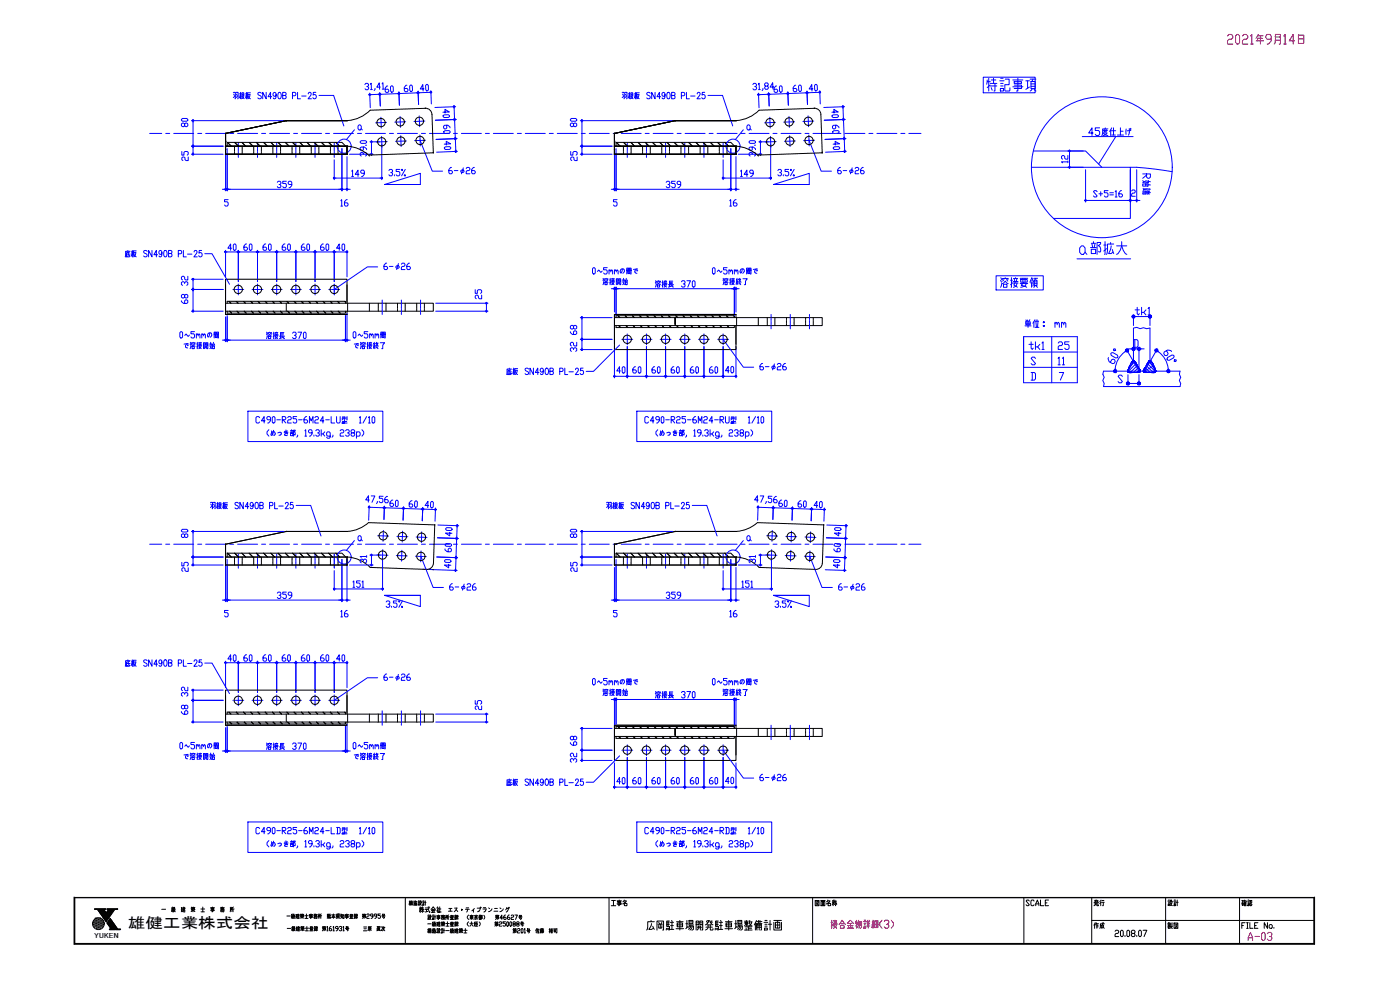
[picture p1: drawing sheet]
<svg xmlns="http://www.w3.org/2000/svg" width="420mm" height="297mm" viewBox="0 0 420 297" stroke-linecap="round" stroke-linejoin="round" font-family="sans-serif">
<defs><g id="words">
<g font-size="7.5" fill="#00f">
<text x="295.3" y="28.6">特記事項</text>
<text x="323.1" y="77.6">a部拡大</text>
</g>
<text font-size="6.2" fill="#f00" x="367.6" y="14.5">2021年9月14日</text>
<text font-size="6.2" fill="#00f" x="299.5" y="87.5">溶接要領</text>
<text font-size="6.2" x="193.3" y="280.1">広岡駐車場開発駐車場整備計画</text>
<g font-size="5.7" fill="#00f">
<text x="306.6" y="99.5">単位： mm</text>
<text x="308" y="106.2">tk1</text>
<text x="316.8" y="106.2">25</text>
</g>
<text font-size="5.7" fill="#f00" x="248.4" y="279.8">接合金物詳細(3)</text>
<g font-size="5.3" fill="#00f">
<text x="346.4" y="59.6" transform="rotate(-90 346.4 59.6)">R始端</text>
<text x="114.3" y="82.2">6-φ26</text>
<text x="339.7" y="95.6">tk1</text>
</g>
<text font-size="5.3" fill="#f00" x="373.6" y="283.3">A-03</text>
<g font-size="4.9" fill="#00f">
<text x="115.7" y="54">3.5%</text>
<text x="133.7" y="53.3">6-φ26</text>
<text x="232.5" y="54">3.5%</text>
<text x="250.5" y="53.3">6-φ26</text>
<text x="227.2" y="112.2">6-φ26</text>
<text x="320.7" y="110.8" transform="rotate(-90 320.7 110.8)">11</text>
<text x="134.1" y="178.2">6-φ26</text>
<text x="250.8" y="178.2">6-φ26</text>
<text x="115" y="183.4">3.5%</text>
<text x="231.8" y="183.4">3.5%</text>
<text x="114.3" y="205.3">6-φ26</text>
<text x="227.2" y="235.3">6-φ26</text>
</g>
<g font-size="4.9">
<text x="182.7" y="273">工事名</text>
<text x="243.8" y="273">図面名称</text>
<text x="306.9" y="273">SCALE</text>
<text x="327.4" y="273">発行</text>
<text x="349.6" y="273">設計</text>
<text x="371.8" y="273">確認</text>
<text x="327.4" y="279.8">作成</text>
<text x="349.6" y="279.8">製図</text>
</g>
<g font-size="4.4" fill="#00f">
<text x="106.5" y="40.2">a</text>
<text x="223.3" y="40.2">a</text>
<text x="223.3" y="163.3">a</text>
</g>
<g font-size="4.4">
<text x="47.6" y="274.8">一 級 建 築 士 事 務 所</text>
<text x="38.4" y="278.5">雄健工業株式会社</text>
<text x="127.4" y="281.2">構造設計一級建築士 第201号 佐藤 裕司</text>
</g>
<g font-size="4">
<text x="121.7" y="272.7">構造設計</text>
<text x="127.4" y="276.9">設計事務所登録 (東京都） 第46627号</text>
</g>
<text font-size="1.9" x="28.3" y="281.5">YUKEN</text>
</g></defs>
<!-- layer: waku$0$ZATU -->
<g fill="none" stroke="#000" stroke-width=".3">
<path d="M22.2 269.1v14.2h372.3v-14.2M22.4 269.3h372v13.9h-372zM22.5 269.4h371.8v13.7h-371.8zM28.4 272.7v.1M28.4 272.8h.8l2.7 3.8 2.6-3.8h.8M28.4 272.7h3.2M31.6 272.7v.1M31.6 272.8h-.4l.7 1.1 .7-1.1h-.5M32.1 272.7v.1M32.1 272.7h3.2M35.3 272.7v.1M36.1 278.8v.1"/>
<path d="M36.1 278.8h-.8l-2.3-3.3-.9 1.4 1.3 1.9-.6 .1h3.3M121.6 269.4v13.7M182.8 269.4v13.7M243.9 269.4v13.7M307.3 269.4v13.7M327.6 269.4v13.7M327.6 276.2h66.7M349.8 269.4v13.7M372 269.4v13.7M373.7 276.8h-1v1.7M374.1 276.8h.5M374.4 276.8v1.7"/>
<path d="M375.1 276.8v1.7h.9M377.5 276.8h-1v1.7M380.4 276.8v1.7l-1-1.7v1.7"/>
<circle cx="29.5" cy="277.2" r="1.77"/>
</g>
<g fill="none" stroke="#000" stroke-width=".3">
<path d="M27.9 277.2h.1M28 276.8h.1M28 277.6h.1M28.2 276.4h.1M28.2 277.2h.1M28.2 277.9h.1M28.4 276.1h.1M28.4 276.8h.1M28.4 277.6h.1M28.4 278.3h.1M28.6 275.7h.1M28.6 276.4h.1"/>
<path d="M28.6 277.2h.1M28.6 277.9h.1M28.6 272.7l-.1 .1M28.8 276.1h.1M28.8 276.8h.1M28.8 277.6h.1M28.8 278.3h.1M28.8 272.7l-.1 .1M29 275.7h.1M29 276.4h.1M29 277.2h.1M29 277.9h.1"/>
<path d="M29 278.7h.1M29 272.7l-.1 .1M29.1 272.7l-.1 .1M29.2 276.1h.1M29.2 276.8h.1M29.2 277.6h.1M29.2 278.3h.1M29.3 272.7l-.1 .1M29.4 275.7h.1M29.4 276.4h.1M29.4 277.2h.1M29.4 277.9h.1"/>
<path d="M29.4 278.7h.1M29.5 272.7l-.2 .2M29.5 276.1h.1M29.5 276.8h.1M29.5 277.6h.1M29.5 278.3h.1M29.6 272.7l-.2 .4M29.7 275.7h.1M29.7 276.4h.1M29.7 277.2h.1M29.7 277.9h.1M29.7 278.7h.1"/>
<path d="M29.8 272.7l-.3 .5M29.9 276.1h.1M29.9 276.8h.1M29.9 277.6h.1M29.9 278.3h.1M30 272.7l-.5 .6M30.1 275.7h.1M30.1 276.4h.1M30.1 277.2h.1M30.1 277.9h.1M30.1 278.7h.1M30.1 272.7l-.5 .7"/>
<path d="M30.3 272.7l-.6 .8M30.3 276.1h.1M30.3 276.8h.1M30.3 277.6h.1M30.3 278.3h.1M30.5 272.7l-.7 .9M30.5 276.4h.1M30.5 277.2h.1M30.5 277.9h.1M30.6 272.7l-.7 1.1M30.7 276.1h.1M30.7 276.8h.1"/>
<path d="M30.7 277.6h.1M30.7 278.3h.1M30.8 272.7l-.8 1.2M30.9 276.4h.1M30.9 277.2h.1M30.9 277.9h.1M31 272.7l-1 1.3M31.1 276.8h.1M31.1 277.6h.1M31.1 272.7l-1 1.4M31.2 277.2h.1M31.2 273l-.9 1.3"/>
<path d="M31.3 272.7l-1.1 1.5M31.3 273.1l-.9 1.4M31.4 273.2l-.9 1.4M31.5 272.7l-.2 .1M31.5 273.3l-1 1.4M31.6 273.5l-1 1.3M31.6 272.7l-.1 .1M31.7 273.6l-1 1.3M31.8 273.7l-1 1.4M31.8 273.8l-.9 1.4M32.3 272.7l-.1 .1M32.4 272.7l-.1 .1"/>
<path d="M32.6 272.7l-.1 .1M32.8 272.7l-1.9 2.6M32.9 278.8l-.1 .1M33 272.7l-2 2.7M33.1 278.8l-.1 .1M33.1 272.7l-2 2.8M33.1 275.6l-.9 1.4M33.2 275.8l-1 1.3M33.3 278.8l-.2 .1M33.3 272.7l-2.1 3M33.3 275.9l-1 1.4M33.4 276l-1 1.4"/>
<path d="M33.4 272.7l-2.1 3.1M33.5 276.1l-1 1.4M33.5 276.2l-.9 1.4M33.6 272.7l-2.2 3.2M33.6 276.4l-.9 1.3M33.7 276.5l-1 1.4M33.8 272.7l-2.3 3.3M33.8 276.6l-1 1.4M33.9 276.7l-1 1.4M34 272.7l-2.5 3.4M34 276.8l-1 1.4M34 277l-.9 1.3"/>
<path d="M34.1 272.7l-2.5 3.6M34.1 277.1l-1 1.4M34.2 277.2l-1 1.4M34.3 272.7l-2.6 3.7M34.3 277.3l-1 1.4M34.4 277.4l-1.1 1.5M34.4 272.7l-2.6 3.8M34.5 277.5l-1 1.4M34.5 277.7l-.9 1.2M34.6 272.7l-.1 .1M34.6 277.8l-.8 1.1M34.7 277.9l-.7 1"/>
<path d="M34.8 272.7l-.2 .1M34.8 278l-.7 .9M34.9 278.1l-.6 .8M34.9 278.2l-.4 .7M34.9 272.7l-.1 .1M35 278.4l-.4 .5M35.1 272.7l-.1 .1M35.1 278.5l-.3 .4M35.2 278.6l-.2 .3M35.3 272.7l-.1 .1M35.3 278.7l-.2 .2M35.4 278.8l-.1 .1"/>
<path d="M35.6 278.8l-.1 .1M35.8 278.8l-.2 .1M35.9 278.8l-.1 .1M36.1 278.8l-.1 .1"/>
</g>
<!-- layer: waku$0$MOJI -->
<g fill="none" stroke="#000" stroke-width=".3">
<path d="M86.1 274.8h1M86.2 278.6h1M87.5 275h.2v.6M87.5 275.2l-.1 .2M87.5 274.6l.2 .2M87.6 278.8h.2v.5M87.6 278.9l-.1 .3M87.7 274.2l-.2 .3M87.7 278.3l.1 .2M87.7 274.5l-.2 .5M87.8 274.8v.2M87.8 275.2l.1 .2"/>
<path d="M87.8 278l-.2 .2M87.8 274.9l-.1 .1M87.9 278.2l-.3 .6M87.9 278.6v.2M87.9 278.9l.1 .3M87.9 278.7l-.1 .1M87.9 274.3h.4l-.1 .4h.2l-.5 .9M88 274.5l.5 1.1M88 274.3l-.1 1.3M88.1 278.1h.3l-.1 .4h.2l-.4 .8M88.2 278.2l.4 1.1M88.2 278.1l-.2 1.2"/>
<path d="M88.8 274.9l.3 .6 .7 .1M88.8 274.4h.2l-.2 .4h.3l-.3 .8M88.9 278.7l.3 .5 .7 .1M88.9 278.1h.2l-.2 .4h.3l-.3 .8M89.1 275.2h.7M89.1 274.6h.7M89.2 274.4h.5v.4h-.5M89.2 275h.5M89.3 278.9h.6M89.3 278.3h.6M89.3 278.1h.5v.4h-.5M89.3 278.7h.5"/>
<path d="M89.5 274.2v1.2M89.6 278v1.2M90.1 275.5l.5-.4 .6 .4M90.2 274.7h.4M90.2 275h.9M90.2 279.2l.6-.3 .5 .3M90.3 274.4h.3M90.3 278.4h.4M90.3 278.8h.9M90.3 274.2l-.2 .3M90.4 274.7v.2M90.4 278.1h.4"/>
<path d="M90.4 274.4l.1 .2M90.4 278l-.2 .3M90.5 278.4v.2M90.5 278.1l.1 .2M90.6 274.9h-.4M90.6 274.9v.7M90.7 278.6l-.4 .1M90.8 278.7v.6M90.8 274.4h.4M90.8 274.7l.1 .1M90.9 274.2l-.3 .3M90.9 278.1h.4"/>
<path d="M90.9 278.4l.2 .2M90.9 274.4l.1 .2M91 278l-.2 .3M91 274.6v.3l.2-.1M91 274.6h-.3l-.1 .3M91.1 278.1v.2M91.1 278.3v.3h.2M91.1 278.3h-.3l-.1 .4M91.5 274.8h1M91.5 275.6h.9M91.6 278.5h1M91.7 279.3h.8"/>
<path d="M92 274.2v1.4M92.1 278v1.3M92.8 274.4h1.1M92.8 275.1h1.1M92.9 279.3h1.1M92.9 274.6h.8v.2h-.8zM92.9 274.9h.8v.4h-.8M93.1 278.2l.1 .2M93.2 278.1h.3l-.6 .5M93.2 278.7h.5v.2h-.5zM93.2 278.5h.5M93.2 278.9l.1 .4"/>
<path d="M93.3 274.2l-.1 1.4M93.5 278.1l.5 .5M93.7 278.9l-.1 .4M93.8 278.1l-.2 .2M93.9 278.2l-.2 .2M94.1 274.7h.5l-.1 .3M94.2 274.3h.3l-.2 1.3M94.3 278.2l.2-.2 .2 .2M94.3 278.7h.4M94.3 274.5l.1 .1M94.3 278.4h1M94.4 274.8l-.3 .6"/>
<path d="M94.5 278.4l-.1 .8-.1-.4M94.6 275.1h.5l-.2 .5M94.6 278.8v.3M94.7 274.5l.5 .4M94.7 274.4h.5M94.7 279.1l-.4 .2M94.8 274.2l-.2 .4M94.8 278.1h.4v.3M94.8 278.6l.1 .2M94.8 278.2h.4M94.8 274.9l-.2 .7M94.9 278.9l-.2 .3"/>
<path d="M95 278.4v.9M95.1 274.4l-.5 .5M95.1 278.9l.2 .3M95.2 278.6l-.1 .2M95.5 274.3h.4M95.5 275h.4v-.4h-.4v1M96 274.8h.5M96.3 274.8v.8M96.4 274.2l-.4 .2-.1 1M96.9 278.4h.7v.2h-.7l-.1 .2h.9l-.2 .3M96.9 278.1h.4M97 278l-.3 .3"/>
<path d="M97 278.1l.1 .2M97.3 278.8l-.6 .5M97.3 278.4v.9M97.4 278.1h.4M97.5 278l-.2 .3M97.6 278.1v.2M98.1 278.2l.2-.2v1.3M98.1 279.3h.3M98.3 275.3v-.6h.3v.6M98.3 274.8h.3M98.3 275h.3M98.3 275.4l-.1 .2"/>
<path d="M98.4 274.2l-.2 .3 .4-.1M98.5 275.4l.1 .2M98.6 274.3l.1 .2M98.8 275.4l.1 .2M98.8 274.8v.5l.4-.1M98.8 274.2v.4h.4M99.1 275.4l.1 .2M99.1 274.9l-.3 .3M99.1 274.3l-.3 .3M99.4 278l-.6 .4v.7l.6 .2 .2-.5-.2-.2h-.6M99.5 275.4l.6-.9 .5 .9M99.5 274.5h1.1"/>
<path d="M99.8 275.3h.6M99.9 278.2l.2-.2v1.3M99.9 279.3h.4M100.1 274.2v1.4M100.9 274.3v.9h1M101.2 274.2h.6v.8h-.6zM101.2 274.5h.6M101.2 274.8h.6M101.2 275.4l-.3 .2M101.4 275.2v.4M101.5 278.6h-.6l-.2-.2 .2-.4 .6 .2v.6l-.6 .5M101.6 275.4l.3 .2"/>
<path d="M101.8 278.2l.6-.2 .2 .4-.4 .2M102.2 274.9h.6M102.3 274.5l-.1 .3M102.3 274.2v.3h.5M102.4 278.6l.2 .2-.2 .5-.6-.2M102.5 274.5v.5M102.8 275.4l-.3-.4-.3 .6M102.9 274.5h.4v1.1h-.4zM102.9 278.2l.2-.2v1.3M102.9 279.3h.4M103.6 274.4h1M103.6 275.1h1"/>
<path d="M103.7 278.6h1M103.7 274.6h.8v.2h-.8zM103.7 274.9h.8v.4h-.8M103.9 278.9h.6l-.3 .4M103.9 278.1h.6v.3h-.6zM104.1 274.2l-.2 1.4M104.2 278.6l-.2 .3M104.9 275.6h1.1M105.1 274.4l.1 .2M105.1 274.3h.3l-.5 .5M105.1 274.9h.6v.3h-.6zM105.2 274.8h.5"/>
<path d="M105.2 275.2l.1 .4M105.5 274.3l.5 .5M105.7 275.2l-.1 .4M105.8 274.3l-.2 .3M105.9 274.5l-.2 .1M106.3 274.5l.2-.3 .2 .3M106.3 274.9h.4M106.3 275.1l.1 .3M106.3 274.7h1M106.5 274.7v.7M106.6 275.1v.3M106.7 275.4l-.4 .2"/>
<path d="M106.8 274.3h.4v.4M106.8 274.8l.1 .2M106.8 274.5h.4M106.9 275.2l-.2 .2M107 274.7v.9M107.1 275.2l.2 .2M107.2 274.8l-.1 .2M108.9 274.7h.7v.1h-.7l-.1 .2h.9l-.2 .4M108.9 274.4h.3M108.9 274.2l-.2 .3M109 274.4l.1 .2M109.1 279.3h1"/>
<path d="M109.1 278.1h.9M109.2 278.7h.8M109.2 275l-.5 .6M109.2 274.7v.9M109.4 274.4h.4M109.5 274.2l-.3 .3M109.5 274.4l.1 .2M110.1 274.5l.2-.3 .5 .3-.2 .4-.5 .2v.5h.7M110.8 278.3h.5v.5h-.5zM110.8 278.6h.5M110.8 279l-.2 .1M111 278.1l-.1 .2"/>
<path d="M111 278.8l-.1 .5M111.3 279l.2 .1M111.5 278.1h-.9l-.2 1.1M111.9 274.9h-.5l-.2-.2 .2-.5 .5 .3v.6l-.5 .5M113.1 274.9h-.6l-.2-.2 .2-.5 .6 .3v.6l-.6 .5M113.2 278.5v.6h1M113.2 278l.1 .2 .9-.1M113.4 278.4h.5v.5h-.5zM113.4 278.6h.5M113.4 278.8h.5M113.4 279.1l-.3 .2M113.9 279.1l.3 .2"/>
<path d="M113.9 278l-.7 .1M114.2 274.2h-.8v.5h.6l.2 .2-.2 .7-.6-.3M114.5 278.1l.2 .2M114.6 274.8h1M114.7 279.3l.4-.7 .4 .7M114.7 278.7l-.3 .4M114.8 275.2l.6-.1-.3 .5M114.8 274.3h.6v.4h-.6zM114.9 278.2h.6l-.2 .3M115 278l-.3 .6M115 274.8l-.1 .3M115.1 278.2v.4"/>
<path d="M334.6 279.4l.3-.3h.6l.2 .3-.2 .7h-.6l-.3 .3v.6h1.1M336.6 279.1l.5 .3v1.3l-.3 .3-.5-.3v-1.3zM338.5 279.1l.5 .3v1.3l-.3 .3-.5-.3v-1.3zM342 279.1l.5 .3v1.3l-.2 .3-.6-.3v-1.3zM343.1 279.1h1.1l-.9 1.9M337.6 280.7v.3M339.8 280.1l-.3-.4 .3-.6h.6l.2 .3-.2 .7h-.6l-.3 .3 .3 .6h.6l.2-.3-.2-.6M341.2 280.7v.3"/>
</g>
<path d="M129.3 272.9l.7-.8 .7 .8M131.3 272.1v.3M132 272.1v1.5h-.5h.9M144.1 272.2l.2 .2zM145.1 272.3h.7M152.1 272.3l-.4 .7M152.6 272.3l.1 .2M152.7 272.2l.2 .2" fill="none" stroke="#000" stroke-width=".3"/>
<!-- layer: ri -->
<g fill="#000" stroke="#000" stroke-width=".3">
<circle cx="85.9" cy="36.2" r=".06"/>
<circle cx="127.7" cy="32.5" r=".06"/>
<circle cx="202.6" cy="36.2" r=".06"/>
<circle cx="244.5" cy="32.5" r=".06"/>
<circle cx="67.7" cy="40" r=".06"/>
<circle cx="67.7" cy="43.9" r=".06"/>
<circle cx="67.7" cy="46.3" r=".06"/>
<circle cx="67.7" cy="44.8" r=".06"/>
<circle cx="67.8" cy="42.4" r=".06"/>
<circle cx="104.1" cy="43.9" r=".06"/>
<circle cx="104.1" cy="46.3" r=".06"/>
<circle cx="110.8" cy="46.7" r=".06"/>
<circle cx="130" cy="45.7" r=".06"/>
<circle cx="130" cy="45.9" r=".06"/>
<circle cx="184.4" cy="43.9" r=".06"/>
<circle cx="184.4" cy="46.3" r=".06"/>
<circle cx="184.4" cy="40" r=".06"/>
<circle cx="184.4" cy="44.8" r=".06"/>
<circle cx="184.5" cy="42.4" r=".06"/>
<circle cx="220.9" cy="43.9" r=".06"/>
<circle cx="220.9" cy="46.3" r=".06"/>
<circle cx="227.6" cy="46.7" r=".06"/>
<circle cx="246.8" cy="45.7" r=".06"/>
<circle cx="246.8" cy="45.9" r=".06"/>
<circle cx="85.9" cy="159.5" r=".06"/>
<circle cx="130.5" cy="157.5" r=".06"/>
<circle cx="202.6" cy="159.5" r=".06"/>
<circle cx="247.2" cy="157.5" r=".06"/>
<circle cx="67.7" cy="169.5" r=".06"/>
<circle cx="67.7" cy="167.1" r=".06"/>
<circle cx="67.7" cy="163.3" r=".06"/>
<circle cx="104.1" cy="169.5" r=".06"/>
<circle cx="104.1" cy="167.1" r=".06"/>
<circle cx="130" cy="170.9" r=".06"/>
<circle cx="184.4" cy="163.3" r=".06"/>
<circle cx="184.4" cy="167.1" r=".06"/>
<circle cx="184.4" cy="169.5" r=".06"/>
<circle cx="220.9" cy="169.5" r=".06"/>
<circle cx="220.9" cy="167.1" r=".06"/>
</g>
<g fill="none" stroke="#000" stroke-width=".3">
<path d="M104.3 36.2h-18.4l-18.2 3.8M111.1 33a10.6 10.6 0 0 1-6.8 3.2M127.6 32.5a1.92 1.92 0 0 1 2 1.8l.4 11.6-19.4 .6a10.6 10.6 0 0 0-6.3-2.6M127.7 32.5l-16.6 .6M221.1 36.2h-18.5l-18.2 3.8M227.8 33a10.6 10.6 0 0 1-6.8 3.2M244.4 32.5a1.92 1.92 0 0 1 2 1.8l.4 11.6-19.5 .6a10.6 10.6 0 0 0-6.3-2.6M244.5 32.5l-16.7 .6M67.7 40v6.3h36.4M67.7 43.9h36.6h-36.6v2.4M67.7 40v6.3M67.7 46.3h36.4"/>
<path d="M68.2 43.9v-1.2h34.4l1.2 1.2M68.2 42.7l1.2 1.2M70.4 43.9v.5M70.4 44.5v.1M70.4 44.8v.6M70.4 45.5v.1M70.4 45.7v.6M70.4 42.7l1.2 1.2-1.2-1.2M72.6 42.7l1.1 1.2-1.1-1.2M72.7 43.9v.5M72.7 44.5v.1M72.7 44.8v.6"/>
<path d="M72.7 45.5v.1M72.7 45.7v.6M74.7 42.7l1.2 1.2-1.1-1.2M76.1 43.9v.5M76.1 44.5v.1M76.1 44.8v.6M76.1 45.5v.1M76.1 45.7v.6M78.1 43.9l-1.2-1.2 1.2 1.2M78.4 43.9v.5M78.4 44.5v.1M78.4 44.8v.6"/>
<path d="M78.4 45.5v.1M78.4 45.7v.6M79.1 42.7l1.2 1.2M81.3 42.7l1.1 1.2M81.9 43.9v.5M81.9 44.5v.1M81.9 44.8v.6M81.9 45.5v.1M81.9 45.7v.6M83.4 42.7l1.2 1.2M84.2 43.9v.5M84.2 44.5v.1"/>
<path d="M84.2 44.8v.6M84.2 45.5v.1M84.2 45.7v.6M86.8 43.9l-1.2-1.2 1.2 1.2M87.7 43.9v.5M87.7 44.5v.1M87.7 44.8v.6M87.7 45.5v.1M87.7 45.7v.6M88.9 43.9l-1.1-1.2 1.2 1.2M90 43.9v.5M90 44.5v.1"/>
<path d="M90 44.8v.6M90 45.5v.1M90 45.7v.6M91.1 43.9l-1.2-1.2 1.2 1.2M93.3 43.9l-1.2-1.2 1.2 1.2M93.4 43.9v.5M93.4 44.5v.1M93.4 44.8v.6M93.4 45.5v.1M93.4 45.7v.6M94.3 42.7l1.1 1.2M95.7 43.9v.5"/>
<path d="M95.7 44.5v.1M95.7 44.8v.6M95.7 45.5v.1M95.7 45.7v.6M96.5 42.7l1.1 1.2M98.6 42.7l1.2 1.2-1.1-1.2M99.2 43.9v.5M99.2 44.5v.1M99.2 44.8v.6M99.2 45.5v.1M99.2 45.7v.6M100.8 42.7l1.1 1.2-1.1-1.2"/>
<path d="M101.5 43.9v.5M101.5 44.5v.1M101.5 44.8v.6M101.5 45.5v.1M101.5 45.7v.6M104.1 43.9v2.4M184.4 40v6.3h36.5M184.4 43.9h36.7M184.4 46.3h36.5M184.4 40v6.3M184.9 43.9v-1.2h34.4l1.2 1.2M186.1 43.9l-1.1-1.2 1.1 1.2"/>
<path d="M187.1 43.9v.5M187.1 44.5v.1M187.1 44.8v.6M187.1 45.5v.1M187.1 45.7v.6M187.1 42.7l1.2 1.2M189.3 42.7l1.1 1.2M189.3 42.7l1.2 1.2M189.4 43.9v.5M189.4 44.5v.1M189.4 44.8v.6M189.4 45.5v.1"/>
<path d="M189.4 45.7v.6M191.5 42.7l1.1 1.2M192.8 43.9v.5M192.8 44.5v.1M192.8 44.8v.6M192.8 45.5v.1M192.8 45.7v.6M194.8 43.9l-1.2-1.2 1.2 1.2M195.2 43.9v.5M195.2 44.5v.1M195.2 44.8v.6M195.2 45.5v.1"/>
<path d="M195.2 45.7v.6M197 43.9l-1.2-1.2 1.2 1.2M198 42.7l1.1 1.2M198.6 43.9v.5M198.6 44.5v.1M198.6 44.8v.6M198.6 45.5v.1M198.6 45.7v.6M200.2 42.7l1.1 1.2M200.9 43.9v.5M200.9 44.5v.1M200.9 44.8v.6"/>
<path d="M200.9 45.5v.1M200.9 45.7v.6M202.3 42.7l1.2 1.2-1.1-1.2M204.4 43.9v.5M204.4 44.5v.1M204.4 44.8v.6M204.4 45.5v.1M204.4 45.7v.6M204.5 42.7l1.1 1.2M206.7 42.7l1.1 1.2-1.1-1.2M206.7 43.9v.5M206.7 44.5v.1"/>
<path d="M206.7 44.8v.6M206.7 45.5v.1M206.7 45.7v.6M208.8 42.7l1.2 1.2-1.1-1.2M210.1 43.9v.5M210.1 44.5v.1M210.1 44.8v.6M210.1 45.5v.1M210.1 45.7v.6M211 42.7l1.2 1.2M212.4 43.9v.5M212.4 44.5v.1"/>
<path d="M212.4 44.8v.6M212.4 45.5v.1M212.4 45.7v.6M213.2 42.7l1.2 1.2M215.3 42.7l1.2 1.2M215.9 43.9v.5M215.9 44.5v.1M215.9 44.8v.6M215.9 45.5v.1M215.9 45.7v.6M217.5 42.7l1.2 1.2-1.1-1.2M218.2 43.9v.5"/>
<path d="M218.2 44.5v.1M218.2 44.8v.6M218.2 45.5v.1M218.2 45.7v.6M220.9 43.9v2.4M221.1 43.9h-36.7v2.4M67.7 91h62.3v2.4h-62.3M67.7 85.4v8.9h36.4M68.2 91v-.6h35.5v.6M68.2 93.4v.6h35.5v-.6M68.7 90.4l.6 .6M69.5 94l-.6-.6 .7 .6"/>
<path d="M71.1 93.4l.6 .6M71.5 91l-.6-.6 .6 .6M73.3 93.4l.6 .6M73.6 91l-.5-.6 .6 .6M75.2 90.4l.6 .6M75.5 93.4l.6 .6M77.4 90.4l.6 .6M78.2 94l-.6-.6 .6 .6M79.6 90.4l.6 .6M80.4 94l-.6-.6 .6 .6M81.7 90.4l.6 .6M82 93.4l.6 .6"/>
<path d="M83.9 90.4l.6 .6-.6-.6M84.1 93.4l.6 .6M84.2 93.4l.6 .6M85.9 91v2.4M86.1 90.4l.6 .6M86.3 93.4l.6 .6M88.2 90.4l.6 .6-.5-.6M88.5 93.4l.6 .6M90.4 90.4l.6 .6M90.7 93.4l.5 .6M92.6 90.4l.6 .6-.6-.6M92.8 93.4l.6 .6-.5-.6"/>
<path d="M94.8 90.4l.5 .6M95 93.4l.6 .6M96.9 90.4l.6 .6M97.2 93.4l.6 .6M99.3 93.4l.6 .6M99.7 91l-.6-.6 .6 .6M101.3 90.4l.6 .6M101.5 93.4l.6 .6M103.4 90.4l.3 .2M104.1 90.7v-6.9h-36.4v10.5h36.4M104.1 85.4v5.6M104.1 93.4v.9"/>
<path d="M104.3 91v2.4M110.8 91v2.4M113.5 91v.5M113.5 91.6v.2M113.5 91.9v.6M113.5 92.6v.1M113.5 92.8v.6M115.8 91v.5M115.8 91.6v.2M115.8 91.9v.6M115.8 92.6v.1M115.8 92.8v.6"/>
<path d="M119.3 91v.5M119.3 91.6v.2M119.3 91.9v.6M119.3 92.6v.1M119.3 92.8v.6M121.6 91v.5M121.6 91.6v.2M121.6 91.9v.6M121.6 92.6v.1M121.6 92.8v.6M125.1 91v.5M125.1 91.6v.2"/>
<path d="M125.1 91.9v.6M125.1 92.6v.1M125.1 92.8v.6M127.4 91v.5M127.4 91.6v.2M127.4 91.9v.6M127.4 92.6v.1M127.4 92.8v.6M184.4 95.3h62.4v2.4h-62.4M184.9 95.3v-.6h35.5v.6M184.9 97.7v.6h35.5v-.6M185.4 94.7l.6 .6"/>
<path d="M185.7 97.7l.5 .6M185.7 97.7l.6 .6M187.6 94.7l.6 .6M187.8 97.7l.6 .6M187.9 97.7l.5 .6M189.8 94.7l.6 .6M190 97.7l.6 .6M191.9 94.7l.6 .6-.5-.6M192.2 97.7l.5 .6M192.2 97.7l.6 .6M194.1 94.7l.6 .6-.6-.6M194.4 97.7l.5 .6"/>
<path d="M196.3 94.7l.6 .6-.6-.6M196.5 97.7l.6 .6M198.5 94.7l.5 .6M198.7 97.7l.6 .6M200.6 94.7l.6 .6M200.9 97.7l.5 .6-.5-.6M202.6 97.1v-1.8v2.1M202.6 95.3v2.4M202.8 94.7l.6 .6M203 97.7l.6 .6M205 94.7l.6 .6M205.2 97.7l.6 .6"/>
<path d="M207.4 97.7l.5 .6M207.7 95.3l-.6-.6 .7 .6M209.3 94.7l.6 .6M209.5 97.7l.6 .6M212 95.3l-.5-.6 .6 .6M212.3 98.3l-.6-.6 .6 .6M213.7 94.7l.5 .6M213.9 97.7l.6 .6M215.8 94.7l.6 .6M215.9 94.7l.5 .6M216.6 98.3l-.6-.6 .7 .6M218.2 97.7l.6 .6"/>
<path d="M218.6 95.3l-.6-.6 .6 .6M220.2 94.7l.2 .2-.2-.2M220.9 94.3h-36.5v9M220.9 94.3h-36.5v10.6h36.5v-6.9M220.9 94.3v1M220.9 97.7v5.6M221.1 95.3v2.4M227.6 95.3v2.4M230.3 95.3v.5M230.3 96v.1M230.3 96.2v.6M230.3 96.9v.1"/>
<path d="M230.3 97.2v.5M232.6 95.3v.5M232.6 96v.1M232.6 96.2v.6M232.6 96.9v.1M232.6 97.2v.5M236 95.3v.5M236 96v.1M236 96.2v.6M236 96.9v.1M236 97.2v.5M238.3 95.3v.5"/>
<path d="M238.3 96v.1M238.3 96.2v.6M238.3 96.9v.1M238.3 97.2v.5M241.8 95.3v.5M241.8 96v.1M241.8 96.2v.6M241.8 96.9v.1M241.8 97.2v.5M244.1 95.3v.5M244.1 96v.1M244.1 96.2v.6"/>
<path d="M244.1 96.9v.1M244.1 97.2v.5M104.3 159.5a10.6 10.6 0 0 0 6.3-2.7l19.9 .7-.4 11.5M104.3 159.5h-18.4l-18.2 3.8v6.2h36.4v-2.4M67.7 167.1h36.6M68.2 167.1v-1.1h34.4l1.2 1.1M68.2 166l1.2 1.1M70.4 167.1v.6M70.4 167.8v.1M70.4 168v.6M70.4 168.7v.2M70.4 169v.5"/>
<path d="M70.4 166l1.2 1.1-1.2-1.1M72.6 166l1.1 1.1-1.1-1.1M72.7 167.1v.6M72.7 167.8v.1M72.7 168v.6M72.7 168.7v.2M72.7 169v.5M74.7 166l1.2 1.1-1.1-1.1M76.1 167.1v.6M76.1 167.8v.1M76.1 168v.6M76.1 168.7v.2"/>
<path d="M76.1 169v.5M78.1 167.1l-1.2-1.1 1.2 1.1M78.4 167.1v.6M78.4 167.8v.1M78.4 168v.6M78.4 168.7v.2M78.4 169v.5M79.1 166l1.2 1.1M81.3 166l1.1 1.1M81.9 167.1v.6M81.9 167.8v.1M81.9 168v.6"/>
<path d="M81.9 168.7v.2M81.9 169v.5M83.4 166l1.2 1.1M84.2 167.1v.6M84.2 167.8v.1M84.2 168v.6M84.2 168.7v.2M84.2 169v.5M86.8 167.1l-1.2-1.1 1.2 1.1M87.7 167.1v.6M87.7 167.8v.1M87.7 168v.6"/>
<path d="M87.7 168.7v.2M87.7 169v.5M88.9 167.1l-1.1-1.1 1.2 1.1M90 167.1v.6M90 167.8v.1M90 168v.6M90 168.7v.2M90 169v.5M91.1 167.1l-1.2-1.1 1.2 1.1M93.3 167.1l-1.2-1.1 1.2 1.1M93.4 167.1v.6M93.4 167.8v.1"/>
<path d="M93.4 168v.6M93.4 168.7v.2M93.4 169v.5M94.3 166l1.1 1.1M95.7 167.1v.6M95.7 167.8v.1M95.7 168v.6M95.7 168.7v.2M95.7 169v.5M96.5 166l1.1 1.1M98.6 166l1.2 1.1-1.1-1.1M99.2 167.1v.6"/>
<path d="M99.2 167.8v.1M99.2 168v.6M99.2 168.7v.2M99.2 169v.5M100.8 166l1.1 1.1-1.1-1.1M101.5 167.1v.6M101.5 167.8v.1M101.5 168v.6M101.5 168.7v.2M101.5 169v.5M104.3 167.1a10.6 10.6 0 0 1 6.8 3.1l17 .6a1.92 1.92 0 0 0 2-1.8M184.4 167.1h36.7h-36.7v2.4"/>
<path d="M184.9 167.1v-1.1h34.4l1.2 1.1M186.1 167.1l-1.1-1.1 1.1 1.1M187.1 167.1v.6M187.1 167.8v.1M187.1 168v.6M187.1 168.7v.2M187.1 169v.5M187.1 166l1.2 1.1M189.3 166l1.1 1.1M189.3 166l1.2 1.1M189.4 167.1v.6M189.4 167.8v.1"/>
<path d="M189.4 168v.6M189.4 168.7v.2M189.4 169v.5M191.5 166l1.1 1.1M192.8 167.1v.6M192.8 167.8v.1M192.8 168v.6M192.8 168.7v.2M192.8 169v.5M194.8 167.1l-1.2-1.1 1.2 1.1M195.2 167.1v.6M195.2 167.8v.1"/>
<path d="M195.2 168v.6M195.2 168.7v.2M195.2 169v.5M197 167.1l-1.2-1.1 1.2 1.1M198 166l1.1 1.1M198.6 167.1v.6M198.6 167.8v.1M198.6 168v.6M198.6 168.7v.2M198.6 169v.5M200.2 166l1.1 1.1M200.9 167.1v.6"/>
<path d="M200.9 167.8v.1M200.9 168v.6M200.9 168.7v.2M200.9 169v.5M202.3 166l1.2 1.1-1.1-1.1M204.4 167.1v.6M204.4 167.8v.1M204.4 168v.6M204.4 168.7v.2M204.4 169v.5M204.5 166l1.1 1.1M206.7 166l1.1 1.1-1.1-1.1"/>
<path d="M206.7 167.1v.6M206.7 167.8v.1M206.7 168v.6M206.7 168.7v.2M206.7 169v.5M208.8 166l1.2 1.1-1.1-1.1M210.1 167.1v.6M210.1 167.8v.1M210.1 168v.6M210.1 168.7v.2M210.1 169v.5M211 166l1.2 1.1"/>
<path d="M212.4 167.1v.6M212.4 167.8v.1M212.4 168v.6M212.4 168.7v.2M212.4 169v.5M213.2 166l1.2 1.1M215.3 166l1.2 1.1M215.4 166l1.1 1.1M215.9 167.1v.6M215.9 167.8v.1M215.9 168v.6M215.9 168.7v.2"/>
<path d="M215.9 169v.5M217.5 166l1.2 1.1-1.1-1.1M218.2 167.1v.6M218.2 167.8v.1M218.2 168v.6M218.2 168.7v.2M218.2 169v.5M220.9 167.1v2.4h-36.5M221 167.1a10.6 10.6 0 0 1 6.8 3.1l17 .6a1.92 1.92 0 0 0 2-1.8M246.8 169l.4-11.5-19.9-.7a10.6 10.6 0 0 1-6.3 2.7h-18.4l-18.2 3.8v6.2M67.7 214.3h62.3v2.3h-62.3M67.7 208.7v8.9h36.4"/>
<path d="M68.2 214.3v-.6h35.5v.6M68.2 216.6v.6h35.5v-.6M68.7 213.7l.6 .6M69.5 217.2l-.6-.6 .7 .6M71.1 216.6l.6 .6M71.5 214.3l-.6-.6 .6 .6M73.3 216.6l.6 .6M73.6 214.3l-.5-.6 .6 .6M75.5 216.6l.6 .6M75.8 214.3l-.6-.6 .6 .6M77.4 213.7l.6 .6M78.2 217.2l-.6-.6 .6 .6"/>
<path d="M79.6 213.7l.6 .6M80.4 217.2l-.6-.6 .6 .6M81.7 213.7l.6 .6M82 216.6l.6 .6M83.9 213.7l.6 .6-.6-.6M84.1 216.6l.6 .6M84.2 216.6l.6 .6M85.9 214.3v2.3M86.1 213.7l.6 .6-.6-.6M86.3 216.6l.6 .6M88.2 213.7l.6 .6-.5-.6M88.5 216.6l.6 .6"/>
<path d="M90.4 213.7l.6 .6M90.7 216.6l.5 .6M92.6 213.7l.6 .6-.6-.6M92.8 216.6l.6 .6M94.8 213.7l.5 .6M95 216.6l.6 .6M96.9 213.7l.6 .6M97.2 216.6l.6 .6M99.3 216.6l.6 .6M99.7 214.3l-.6-.6 .6 .6M101.3 213.7l.6 .6M101.5 216.6l.6 .6"/>
<path d="M103.4 213.7l.3 .2M104.1 214v-6.9h-36.4v10.5h36.4M104.1 208.7v5.6M104.1 216.6v1M104.3 214.3v2.3M110.8 214.3v2.3M113.5 214.3v.5M113.5 214.9v.1M113.5 215.1v.6M113.5 215.9v.1M113.5 216.1v.5M115.8 214.3v.5"/>
<path d="M115.8 214.9v.1M115.8 215.1v.6M115.8 215.9v.1M115.8 216.1v.5M119.3 214.3v.5M119.3 214.9v.1M119.3 215.1v.6M119.3 215.9v.1M119.3 216.1v.5M121.6 214.3v.5M121.6 214.9v.1M121.6 215.1v.6"/>
<path d="M121.6 215.9v.1M121.6 216.1v.5M125.1 214.3v.5M125.1 214.9v.1M125.1 215.1v.6M125.1 215.9v.1M125.1 216.1v.5M127.4 214.3v.5M127.4 214.9v.1M127.4 215.1v.6M127.4 215.9v.1M127.4 216.1v.5"/>
<path d="M184.4 218.6h62.4v2.4h-62.4M184.9 218.6v-.6h35.5v.6M185.4 218l.6 .6M187.6 218l.6 .6M189.8 218l.6 .6M191.9 218l.6 .6-.5-.6M194.1 218l.6 .6-.6-.6M196.3 218l.6 .6-.6-.6M198.5 218l.5 .6M200.6 218l.6 .6M202.6 218.6v2.4M202.8 218l.6 .6"/>
<path d="M205 218l.6 .6M207.7 218.6l-.6-.6 .7 .6M209.3 218l.6 .6M211.5 218l.6 .6M213.7 218l.5 .6M215.8 218l.6 .6M215.9 218l.5 .6M218.6 218.6l-.6-.6 .6 .6M220.2 218l.2 .2M220.9 217.6h-36.5v8.9M220.9 217.6h-36.5v10.6h36.5v-7M220.9 217.6v1"/>
<path d="M221.1 218.6v2.4M227.6 218.6v2.4M230.3 218.6v.5M230.3 219.2v.1M230.3 219.5v.6M232.6 218.6v.5M232.6 219.2v.1M232.6 219.5v.6M236 218.6v.5M236 219.2v.1M236 219.5v.6M238.3 218.6v.5"/>
<path d="M238.3 219.2v.1M238.3 219.5v.6M241.8 218.6v.5M241.8 219.2v.1M241.8 219.5v.6M244.1 218.6v.5M244.1 219.2v.1M244.1 219.5v.6M184.9 221v.5h35.5v-.5M185.7 221l.5 .5M185.7 221l.6 .5M187.8 221l.6 .5"/>
<path d="M187.9 221l.5 .5M190 221l.6 .5M192.2 221l.5 .5M192.2 221l.6 .5M194.4 221l.5 .5M196.5 221l.6 .5M198.7 221l.6 .5M200.9 221l.6 .5M202.6 220.4v-1.8v2.1M203 221l.6 .5M205.2 221l.6 .5M207.4 221l.5 .5"/>
<path d="M209.5 221l.6 .5M212.3 221.5l-.6-.5 .6 .5M213.9 221l.6 .5M216 221l.7 .5M218.8 221.5l-.6-.5 .6 .5M220.9 221v5.5M230.3 220.2v.1M230.3 220.4v.6M232.6 220.2v.1M232.6 220.4v.6M236 220.2v.1M236 220.4v.6"/>
<path d="M238.3 220.2v.1M238.3 220.4v.6M241.8 220.2v.1M241.8 220.4v.6M244.1 220.2v.1M244.1 220.4v.6"/>
<circle cx="114.4" cy="36.8" r="1.24"/>
<circle cx="120.1" cy="36.6" r="1.24"/>
<circle cx="125.9" cy="36.4" r="1.24"/>
<circle cx="231.1" cy="36.8" r="1.24"/>
<circle cx="236.8" cy="36.6" r="1.24"/>
<circle cx="242.6" cy="36.4" r="1.24"/>
<circle cx="114.6" cy="42.5" r="1.24"/>
<circle cx="120.3" cy="42.3" r="1.24"/>
<circle cx="126.1" cy="42.1" r="1.24"/>
<circle cx="231.3" cy="42.5" r="1.24"/>
<circle cx="237" cy="42.3" r="1.24"/>
<circle cx="242.8" cy="42.1" r="1.24"/>
<circle cx="71.5" cy="86.8" r="1.24"/>
<circle cx="77.3" cy="86.8" r="1.24"/>
<circle cx="83" cy="86.8" r="1.24"/>
<circle cx="88.8" cy="86.8" r="1.24"/>
<circle cx="94.5" cy="86.8" r="1.24"/>
<circle cx="100.3" cy="86.8" r="1.24"/>
<circle cx="188.2" cy="101.8" r="1.24"/>
<circle cx="194" cy="101.8" r="1.24"/>
<circle cx="199.7" cy="101.8" r="1.24"/>
<circle cx="205.5" cy="101.8" r="1.24"/>
<circle cx="211.3" cy="101.8" r="1.24"/>
<circle cx="217" cy="101.8" r="1.24"/>
<circle cx="114.8" cy="166.5" r="1.24"/>
<circle cx="115" cy="160.8" r="1.24"/>
<circle cx="120.6" cy="166.7" r="1.24"/>
<circle cx="120.7" cy="161" r="1.24"/>
<circle cx="126.3" cy="166.9" r="1.24"/>
<circle cx="126.5" cy="161.2" r="1.24"/>
<circle cx="231.5" cy="166.5" r="1.24"/>
<circle cx="231.7" cy="160.8" r="1.24"/>
<circle cx="237.3" cy="166.7" r="1.24"/>
<circle cx="237.5" cy="161" r="1.24"/>
<circle cx="243" cy="166.9" r="1.24"/>
<circle cx="243.2" cy="161.2" r="1.24"/>
<circle cx="71.5" cy="210.1" r="1.24"/>
<circle cx="77.3" cy="210.1" r="1.24"/>
<circle cx="83" cy="210.1" r="1.24"/>
<circle cx="88.8" cy="210.1" r="1.24"/>
<circle cx="94.5" cy="210.1" r="1.24"/>
<circle cx="100.3" cy="210.1" r="1.24"/>
<circle cx="188.2" cy="225.1" r="1.24"/>
<circle cx="194" cy="225.1" r="1.24"/>
<circle cx="199.7" cy="225.1" r="1.24"/>
<circle cx="205.5" cy="225.1" r="1.24"/>
<circle cx="211.3" cy="225.1" r="1.24"/>
<circle cx="217" cy="225.1" r="1.24"/>
</g>
<g fill="none" stroke="#00f" stroke-width=".3">
<path d="M54.4 35.8l.4-.3h1.2l.4 .6-.4 .3h-1.2zM55.4 37.2l.6-.3 .4 .3v.5l-.7 .3-.6-1.1-.7 .3v.5l.4 .3 .6-.3M57.4 36.2h27.8M57.9 36.7v6.7M70 27.7h.6l-.1 1.9M70.1 28.2l.2 .4M70.5 28.8l-.5 .5M70.8 27.7h.7l-.1 1.9M71 28.2l.1 .4M71.4 28.8l-.6 .5M71.9 28.1h.5M72.2 27.7v1.9"/>
<path d="M72.4 29.1l-.2-1-.3 1.3M72.6 28.8h.6v-1h-.6v1.7M72.6 28.3h.6M72.8 28.8l.5 .8M72.9 29.4l-.4 .2M73.2 29l-.2 .3M73.7 28.1h.5M74 27.7v1.9M74.1 29.1l-.1-1-.3 1.3M74.3 28.4h.7l-.2 .8-.4 .4M74.4 28.5l.3 .8 .4 .3M75.1 27.8h-.8l-.2 1.8"/>
<path d="M78.4 28l-.4-.3-.6 .3 .1 .5 .9 .6v.3l-.4 .2-.6-.2M79.9 27.7v1.9l-1.1-1.9v1.9M81.6 29h-1.1l.7-1.3v1.9M82.9 28.4l-.2 .4a.52 .52 0 0 1-.7-.2 .52 .52 0 0 1 .1-.7 .52 .52 0 0 1 .7 .1l.1 .4a.9 .9 0 0 1-.6 1.2l-.3-.2M83.6 27.8l.2-.1a1.07 1.07 0 0 1 .6 1 1.07 1.07 0 0 1-.6 .9l-.4-.8zM84.8 28.6l.9-.1v-.7l-.9-.1v1.9h.9l.2-.6-.4-.4M87.8 28.7l.8-.1v-.8l-.8-.1v1.9M89.3 27.7v1.9h.9M90.6 28.8h1.3M92.5 28.2l.3-.5h.3l.3 .4-.9 1.5h1M94.8 27.7h-.8v.8a.57 .57 0 0 1 .8 .1 .57 .57 0 0 1-.1 .8 .57 .57 0 0 1-.8-.1M95.7 28.6h4.4l3.1 9.2"/>
<path d="M106.4 39l-2.4 2.9M109.5 25.4l.3-.4h.5l.3 .3v.3l-.5 .4M110.3 26l.3 .3-.2 .6h-.6l-.2-.3M111 27.9l.1 4.4M111.1 25.3l.3-.3 .1 1.9M111.7 26.9h-.5M112.5 26.5l-.2 .7M113.5 28.3l-2.1 .1M114 27.8l.1 4M114.2 26.1l-1.1 .1 .7-1.3 .1 1.9M114.3 35.2l.1 3.2M114.7 25.2l.2-.4 .1 1.9"/>
<path d="M115.3 26.7h-.6M116 36.7l-3.3 .2M116.4 25.8h-.3l-.5 .7v.9l.3 .3h.5l.3-.3-.3-.6h-.8M117.5 25.8l.5 .3v1.2l-.2 .4-.6-.3v-1.3zM119.3 28.1l-4.8 .2M119.7 27.6l.2 4M120.1 35l.1 3.2M121.8 36.5l-3.3 .1M122.1 25.6h-.3l-.5 .7v.9l.3 .3h.6l.2-.3-.2-.7-.9 .1M123.2 25.5l.5 .3 .1 1.3-.3 .3-.5-.3-.1-1.2zM125 27.9l-4.8 .2M125.5 27.4l.1 3.9"/>
<path d="M125.8 34.8l.1 3.2M127.2 26.7h-1.1l.8-1.3 .1 1.9M127.5 36.3l-3.3 .2M128 25.3l.5 .3 .1 1.3-.3 .3-.5-.2-.1-1.3zM128.8 27.7l-2.8 .1M129.3 27.2l.2 4M132.9 33.7l2-.1-1.4-.8 .1 1.1M133 34.7l.3-.2 1.3-.1 .3 .6-.3 .2-1.3 .1zM133.2 39.5l.3-.3h1.3l.3 .5-.3 .3-1.3 .1zM134 37.6l.1 .8-.6 .3-.4-.3v-.5l.3-.3h1l.6 .5v.3M136.3 32.5l.1 2.9M136.4 36.3l.2 4.8"/>
<path d="M136.8 32l-6.3 .2M136.9 35.8l-6.2 .3M171.2 35.8l.3-.3h1.3l.3 .6-.3 .3h-1.3zM172.1 37.2l.3-.3 .7 .3v.5l-.3 .3-.7-.3v-.5l-.3-.3-.6 .3v.5l.3 .3 .6-.3M174.2 36.2h27.7M174.6 36.7v6.7M186.7 27.7h.6v1.9M186.8 28.2l.2 .4M187.3 28.8l-.6 .5M187.6 27.7h.6l-.1 1.9M187.7 28.2l.2 .4M188.1 28.8l-.5 .5"/>
<path d="M188.6 28.1h.5M188.9 27.7v1.9M189.1 29.1l-.2-1-.3 1.3M189.4 28.8h.5v-1h-.5v1.7M189.4 28.3h.5M189.5 28.8l.5 .8M189.6 29.4l-.4 .2M189.9 29l-.2 .3M190.5 28.1h.4M190.7 27.7v1.9M190.9 29.1l-.2-1-.3 1.3M191 28.4h.7l-.2 .8-.4 .4"/>
<path d="M191.1 28.5l.3 .8 .5 .3M191.9 27.8h-.9l-.2 1.8M195.1 28l-.3-.3-.7 .3 .1 .5 .9 .6v.3l-.3 .2-.7-.2M196.6 27.7v1.9l-1-1.9v1.9M198.3 29h-1.1l.7-1.3v1.9M199.6 28.4l-.2 .4a.51 .51 0 0 1-.8-.5 .51 .51 0 0 1 .9-.3l.1 .4a.9 .9 0 0 1-.6 1.2l-.3-.2M200.3 27.8l.2-.1a1.14 1.14 0 0 1 .2 1.9l-.5-.3zM201.6 28.6l.8-.1 .1-.6-.9-.2v1.9l.9-.2v-.6l-.3-.2M204.5 28.7l.9-.1v-.7l-.9-.2v1.9M206 27.7v1.9h.9M207.3 28.8h1.3M209.2 28.2l.3-.5h.3l.3 .4-.9 1.5h1"/>
<path d="M211.5 27.7h-.7l-.1 .8a.57 .57 0 0 1 .8 .1 .57 .57 0 0 1-.1 .8 .57 .57 0 0 1-.8-.1M212.5 28.6h4.3l3.1 9.2M223.1 39l-2.4 2.9M225.9 25.4l.3-.4h.5l.3 .6-.5 .4M226.8 26l.3 .6-.3 .3-.5 .1-.3-.4M227.6 25.3l.2-.3 .1 1.9M227.6 27.9l.2 4.4M228.2 26.9h-.6M229 26.5l-.3 .7M230.2 28.3l-2.1 .1M230.3 25.8l.3 .3-.3 .7h-.5l-.3-.6 1.1-.7-.3-.6h-.6l-.2 .3 .3 .7M230.7 27.8l.1 4"/>
<path d="M231 35.2l.1 3.2M232.2 26.1h-1.1l.8-1.3 .1 1.9M232.7 36.7l-3.2 .2M233.1 25.8h-.3l-.5 .7v.9l.3 .3h.6l.2-.6-.3-.3h-.8M234.2 25.8l.5 .3 .1 1.2-.3 .4-.5-.3-.1-1.3zM236 28.1l-4.8 .2M236.4 27.6l.2 4M236.8 35l.1 3.2M238.5 36.5l-3.3 .1M238.8 25.6h-.3l-.5 .7 .1 .9 .3 .3h.5l.3-.3-.3-.7-.9 .1M239.9 25.5l.6 .3v1.3l-.2 .3-.6-.3-.1-1.2zM241.7 27.9l-4.8 .2"/>
<path d="M242.2 27.4l.1 3.9M242.5 34.8l.2 3.2M243.9 26.7h-1.1l.8-1.3 .1 1.9M244.2 36.3l-3.2 .2M244.7 25.3l.6 .3v1.3l-.3 .3-.5-.2v-1.3zM245.6 27.7l-2.9 .1M246 27.2l.2 4M249.7 33.7l1.9-.1-1.3-.8v1.1M249.7 34.7l.3-.2 1.3-.1 .3 .6-.3 .2-1.3 .1zM249.9 39.5l.3-.3h1.3l.3 .5-.3 .3-1.3 .1zM250.8 37.6v.8l-.3 .3-.6-.3-.1-.5 .3-.3h1l.7 .5v.3M253 32.5l.1 2.9"/>
<path d="M253.2 36.3l.1 4.8M253.5 32l-6.3 .2M253.6 35.8l-6.2 .3M295.1 23.2h15.6v4.6h-15.6zM328 39.9h-1.3l1-1.5v2.3M330 38.4h-1.3v.7h1l.3 .4v.8l-.3 .4h-.7l-.3-.4M331 39.9h1.2l-.4 .5-.8 .3M331 39.2h1.4M331.2 39.9l.4 .5 .9 .3M331.4 38.8v.8h.6v-.8M331.7 38.4v.3M332.5 38.7h-1.6v1.2l-.3 .8"/>
<path d="M333.3 39l-.3 .4M333.5 39.2h1.3M333.7 38.4l-.4 .6v1.7M334.2 38.4v2.1M336.3 39.4h.7M336.3 38.4v2.1M338 38.7l-.1 1.6M338.9 38.6v1.1l-.2 .8M339.1 38.7l.2 .2M339.3 38.5l.2 .2M339.4 39.2l-1.1 .1M44.9 40h3.6"/>
<path d="M49.7 40h1.2M52.1 40h6M54.6 45.5v1.1h.6v-.9l.3-.2h.7l.3 .2v.6l-.3 .3M56.5 47.1v1.1h-.6l-.4-.3v-.5l-.6-.3-.3 .3v.5l.3 .3M57.4 46.3h9.6M57.4 43.9h9.6M57.9 44.4v1.4M59.3 40h1.2M61.7 40h6M66.7 56.8h.5M67.7 44.6v12.7M67.7 56.8h.5"/>
<path d="M68.2 44.6v12.7M68.5 59.9h-1.1v.6h.8l.3 .4v.6l-.3 .3h-.5l-.3-.3M68.6 56.8h33.5M68.9 40h1.2M71.3 40h6M71.5 42.9v.5M71.5 43.6v.1M71.5 43.8v.6M71.5 44.5v.1M71.5 44.8v.6M71.5 45.5v.1M71.5 45.7v.6"/>
<path d="M71.5 46.4v.2M71.5 46.7v.5M77.3 42.9v.5M77.3 43.6v.1M77.3 43.8v.6M77.3 44.5v.1M77.3 44.8v.6M77.3 45.5v.1M77.3 45.7v.6M77.3 46.4v.2M77.3 46.7v.5M78.5 40h1.2"/>
<path d="M80.9 40h6M83 42.9v.5M83 43.6v.1M83 43.8v.6M83 44.5v.1M83 44.8v.6M83 45.5v.1M83 45.7v.6M83 46.4v.2M83 46.7v.5M83.2 54.7l.3-.3h.5l.3 .3v.3l-.5 .4M84 55.4l.3 .3-.3 .6h-.5l-.3-.3"/>
<path d="M85.9 54.4h-1v.6h.8l.2 .4v.6l-.2 .3h-.6l-.2-.3M87.6 55.4h-.9l-.2-.4 .2-.6h.6l.3 .3v1l-.6 .6h-.3M88.1 40h1.2M88.8 42.9v.5M88.8 43.6v.1M88.8 43.8v.6M88.8 44.5v.1M88.8 44.8v.6M88.8 45.5v.1M88.8 45.7v.6M88.8 46.4v.2M88.8 46.7v.5"/>
<path d="M90.5 40h6M94.6 42.9v.5M94.6 43.6v.1M94.6 43.8v.6M94.6 44.5v.1M94.6 44.8v.6M94.6 45.5v.1M94.6 45.7v.6M94.6 46.4v.2M94.6 46.7v.5M97.7 40h1.2M100.1 40h6"/>
<path d="M100.3 42.9v.5M100.3 43.6v.1M100.3 43.8v.6M100.3 44.5v.1M100.3 44.8v.6M100.3 45.5v.1M100.3 45.7v.6M100.3 46.4v.2M100.3 46.7v.5M100.3 47.9v6M100.8 53.4h13.3M102.6 56.8h1.5"/>
<path d="M102.6 44.6v12.7M104.1 47v10.3M104.2 59.9h-.3l-.5 .6v1l.3 .3h.5l.3-.3-.3-.6h-.8M104.6 56.8h.5M104.9 46.3h7.1M105.5 51.4l.3-.4v1.9M105.5 52.9h.6M107.7 52.3h-1.1l.8-1.3v1.9M108.1 42.5l.3-.3h1.3l.3 .5-.3 .3h-1.3zM109.1 46.3l-.4-.6-.6 .3v.6l.3 .2M109.1 46l.3-.3 .6 .3v.6l-.3 .2M109.1 44.1v.8l-.4 .3-.6-.3v-.5l.3-.3h1l.6 .5v.3"/>
<path d="M109.3 52h-.8l-.3-.3 .3-.7h.6l.2 .4v.9l-.5 .6h-.3M109.7 43.6h.3M109.7 40h6M111 42.6h2.9M111.5 43v2.8M114.5 40.9l.1 3.3M114.6 43.3v10.6M115.4 55.4l10.8-3.4v3.4zM115.4 55.4h10.8M116.2 42.5l-3.3 .1M116.9 40h1.2M119.3 40h6"/>
<path d="M120.3 40.7l.1 3.3M122 42.3l-3.3 .1M126 40.5l.1 3.3M126 42l3.7 9.4h3.1M126.5 40h1.2M127.7 42.1l-3.3 .1M128.9 40h6M133.3 43.3l1.9-.1-1.3-.8 .1 1.1M133.4 44.3l.3-.2 1.2-.1 .4 .5-.3 .3-1.3 .1zM136.1 40h1.2M136.7 42.1l.1 2.9M137.1 41.6l-6.2 .2"/>
<path d="M137.3 45.4l-6.3 .3M138.5 40h6M145.7 40h1.2M148.1 40h6M155.3 40h1.2M157.6 40h6M164.8 40h1.3M167.2 40h6M171.3 45.5v1.1h.6v-.9l.4-.2h.6l.3 .2v.6l-.3 .3M173.2 47.1v1.1h-.6l-.3-.3v-.5l-.7-.3-.3 .3v.5l.3 .3M174.2 46.3h9.5M174.2 43.9h9.5"/>
<path d="M174.4 40h1.2M174.6 44.4v1.4M176.8 40h6M183.5 56.8h.4M184 40h1.2M184.4 44.6v12.7M184.4 56.8h.5M184.9 44.6v12.7M185.2 59.9h-1.1v.6h.8l.3 .4v.6l-.3 .3h-.5l-.3-.3M185.4 56.8h33.4M186.4 40h6M188.3 42.9v.5"/>
<path d="M188.3 43.6v.1M188.3 43.8v.6M188.3 44.5v.1M188.3 44.8v.6M188.3 45.5v.1M188.3 45.7v.6M188.3 46.4v.2M188.3 46.7v.5M193.6 40h1.2M194 42.9v.5M194 43.6v.1M194 43.8v.6"/>
<path d="M194 44.5v.1M194 44.8v.6M194 45.5v.1M194 45.7v.6M194 46.4v.2M194 46.7v.5M196 40h6M199.7 42.9v.5M199.7 43.6v.1M199.7 43.8v.6M199.7 44.5v.1M199.7 44.8v.6"/>
<path d="M199.7 45.5v.1M199.7 45.7v.6M199.7 46.4v.2M199.7 46.7v.5M199.9 54.7l.3-.3h.5l.3 .3v.3l-.5 .4M200.7 55.4l.3 .3-.3 .6h-.5l-.3-.3M202.6 54.4h-1v.6h.8l.2 .4v.6l-.2 .3h-.6l-.2-.3M203.2 40h1.2M204.3 55.4h-.8l-.3-.4 .3-.6h.5l.3 .3v1l-.5 .6h-.3M205.5 42.9v.5M205.5 43.6v.1M205.5 43.8v.6"/>
<path d="M205.5 44.5v.1M205.5 44.8v.6M205.5 45.5v.1M205.5 45.7v.6M205.5 46.4v.2M205.5 46.7v.5M205.6 40h6M211.3 42.9v.5M211.3 43.6v.1M211.3 43.8v.6M211.3 44.5v.1M211.3 44.8v.6"/>
<path d="M211.3 45.5v.1M211.3 45.7v.6M211.3 46.4v.2M211.3 46.7v.5M212.8 40h1.2M215.2 40h6M217 42.9v.5M217 43.6v.1M217 43.8v.6M217 44.5v.1M217 44.8v.6M217 45.5v.1"/>
<path d="M217 45.7v.6M217 46.4v.2M217 46.7v.5M217 47.9v6M217.5 53.4h13.3M219.3 56.8h1.6M219.3 44.6v12.7M220.9 47v10.3M220.9 59.9h-.3l-.5 .6v1l.3 .3h.5l.3-.6-.3-.3h-.8M221.3 56.8h.5M221.6 46.3h7.1M222.3 51.4l.2-.4v1.9"/>
<path d="M222.3 52.9h.5M224.4 52.3h-1l.8-1.3v1.9M224.8 42.5l.3-.3h1.3l.3 .5-.3 .3h-1.3zM224.8 40h6M225.8 46.3l-.4-.6-.6 .3v.6l.3 .2M225.8 46l.3-.3 .6 .3v.6l-.3 .2M225.8 44.1v.8l-.4 .3-.6-.3v-.5l.3-.3h1l.6 .5v.3M226.1 52h-.8l-.3-.3 .3-.7h.5l.3 .4v.9l-.6 .6h-.2M226.4 43.6h.3M227.7 42.6h2.9M228.2 43v2.8M231.2 40.9l.2 3.3"/>
<path d="M231.3 43.3v10.6M232 40h1.2M232.1 55.4l10.8-3.4v3.4zM232.1 55.4h10.8M232.9 42.5l-3.2 .1M234.4 40h6M237 40.7l.1 3.3M238.7 42.3l-3.3 .1M241.6 40h1.2M242.7 40.5l.1 3.3M242.8 42l3.6 9.4h3.1M244 40h6"/>
<path d="M244.4 42.1l-3.2 .1M250 43.3l1.9-.1-1.3-.8 .1 1.1M250.1 44.3l.3-.2 1.3-.1 .3 .5-.3 .3-1.3 .1zM251.2 40h1.2M253.4 42.1l.1 2.9M253.6 40h6M253.9 41.6l-6.3 .2M254 45.4l-6.2 .3M260.8 40h1.2M263.2 40h6M270.4 40h1.2M272.8 40h3.6"/>
<path d="M309.6 50.2h29.6v15.3h-23M310.1 45.3h15.7l4.9 4.9M320.5 48.6h-1.9l.3 .2M320.5 46.7v1.1h-.7l-.6-1.1-.6 .2v.6l.3 .3M320.5 50.2h4.6M320.5 45.3h4.6M320.5 48.3v.5M321 45.8v3.9M324.8 41h15.3M325.8 50.9v9.7M329.3 57.5l-.3-.3h-.6l-.2 .3 1.1 1.3-.3 .3h-.6l-.2-.3M329.8 58.2h1.1"/>
<path d="M330.3 57.5v1.3M332.5 57.2h-1.1v.6h.9l.2 .4v.6l-.2 .3h-.6l-.3-.3M333.1 57.8h1.1M333.1 58.5h1.1M333.6 40.5h1.1M334.7 57.5l.3-.3v1.9M334.7 59.1h.5M334.9 41l-5.2 8.2M335.3 40.5h1.9M336.6 57.2h-.3l-.5 .6v1l.3 .3h.5l.3-.6-.3-.3h-.8M339.2 50.2l4.6 .2 8 1.1M339.2 50.9v9.7"/>
<path d="M339.6 57.3l.3-.3h.5l.3 .3-.3 .6h-.5l-.3 .4v.6h1.1M341.1 50.9v9.7M37.8 77.1h1M38 76.2h1M38.4 75.1v.3M38.5 75.7v.5l.4 .7 .1-.1M38.5 76.8l-.7 .1M38.9 75.7l-.9 .1v1.1M39 75.4h-1.3l-.1 1.7M39.5 75.5h.4M39.7 75.1v2M39.9 76.5l-.2-1-.3 1.3"/>
<path d="M40 75.8h.8l-.2 .8-.4 .5M40.2 75.9l.2 .8 .5 .4M40.9 75.3h-.9l-.1 1.8M44.2 75.4l-.4-.3-.7 .3 .2 .5 .9 .6v.3l-.4 .3-.7-.3M45.6 75.1v2l-1-2v2M47.3 76.4h-1.1l.7-1.3v2M48.6 75.8l-.2 .4a.51 .51 0 0 1-.7-.5 .51 .51 0 0 1 .8-.3l.1 .4a.93 .93 0 0 1-.6 1.3l-.3-.3M49.3 75.2l.4-.1a1.14 1.14 0 0 1-.1 2l-.5-.9zM50.6 76.1l.9-.1v-.8l-.9-.1v2l.9-.2 .1-.5-.4-.3M53.5 76.1l1-.1-.1-.8-.9-.1v2M55 75.1v2h.9M56.3 76.2h1.3"/>
<path d="M58.3 75.6l.1-.4a.52 .52 0 0 1 .7 .2 .52 .52 0 0 1-.2 .7l-.7 1h1M60.5 75.1h-.7l-.1 .9a.57 .57 0 0 1 .8 0 .57 .57 0 0 1 0 .8 .57 .57 0 0 1-.9-.1M61.4 76.1h2.2l5.3 9.2M67.7 75.1v8M68.2 75.6h2.9M69.5 74.5h-1.1l.8-1.3v1.9M70.3 73.2l.5 .3v1.3l-.2 .3-.6-.3v-1.3zM71.5 75.1v9.4M72 75.6h4.8M74 73.2h-.3l-.5 .6v1l.2 .3h.6l.3-.6-.3-.3h-.8M75.1 73.2l.5 .3v1.3l-.2 .3-.6-.3v-1.3zM77.3 75.1v9.4"/>
<path d="M77.8 75.6h4.8M79.8 73.2h-.3l-.6 .6v1l.3 .3h.6l.2-.6-.2-.3h-.9M80.8 73.2l.6 .3v1.3l-.3 .3-.5-.3v-1.3zM83 75.1v9.4M83.5 75.6h4.8M85.5 73.2h-.3l-.5 .6v1l.3 .3h.5l.3-.6-.3-.3h-.8M86.6 73.2l.5 .3v1.3l-.2 .3-.6-.3v-1.3zM88.8 75.1v9.4M89.3 75.6h4.8M91.3 73.2h-.3l-.6 .6v1l.3 .3h.6l.2-.6-.2-.3h-.9M92.4 73.2l.5 .3v1.3l-.3 .3-.5-.3v-1.3zM94.6 75.1v9.4"/>
<path d="M95 75.6h4.8M97 73.2h-.2l-.6 .6v1l.3 .3h.5l.3-.3-.3-.6h-.8M98.1 73.2l.6 .3v1.3l-.3 .3-.6-.3v-1.3zM100.3 75.1v9.4M100.8 75.6h2.9M102.1 74.5h-1.1l.8-1.3v1.9M102.3 60.2l.3-.3v1.9M102.3 61.8h.5M102.9 73.2l.5 .3v1.3l-.2 .3-.6-.3v-1.3zM104.1 75.1v8M219 60.2l.3-.3v1.9M219 61.8h.6"/>
<path d="M323.2 77.7h16.1M326.3 60.1h12.5M339.2 60.1h1.9M54.3 99.5l.5 .3v1.3l-.3 .3-.5-.3v-1.3zM54.4 90.2v.3l.7 .5h.9l.4-.2v-.6l-.7-.2-.3 .2v.8M55.4 85.1l-.3-.6-.7 .3v.6l.4 .2M55.4 84.8l.3-.3 .7 .3v.6l-.4 .2M55.4 88.6l.6-.3 .4 .3v.5l-.7 .3-.6-1.1-.7 .3v.5l.4 .3 .6-.3M56.4 82.9v1.1h-.7l-.3-.3v-.5l-.3-.3-.7 .3v.5l.4 .3M57.4 93.4h9.6M57.4 86.9h9.6M57.4 83.8h9.6"/>
<path d="M57.9 84.3v2.1M57.9 87.3v5.6M58.4 99.5h-1.1v.6h.8l.3 .4v.6l-.3 .3h-.5l-.3-.3M62.9 99.9l-.3 1.2a.69 .69 0 0 1-.2-1 .69 .69 0 0 1 1-.1M63.3 100l.2 .7M64.3 100h.5M65 100h.6M67.7 95.1v7.4M68.2 94.7v7.8M69.9 86.9h.5M70.5 86.9h.1M70.8 86.9h.6"/>
<path d="M71.5 85.2v.5M71.5 85.8v.2M71.5 86.1v.6M71.5 86.8l.1 .1M71.5 87v.6M71.5 87.8v.1M71.5 88v.5M71.7 86.9h.6M72.4 86.9h.2M72.7 86.9h.5M75.6 86.9h.6M76.3 86.9h.1"/>
<path d="M76.5 86.9h.6M77.2 86.9h.1M77.3 85.2v.5M77.3 85.8v.2M77.3 86.1v.6M77.3 86.8v.1M77.3 87v.6M77.3 87.8v.1M77.3 88v.5M77.5 86.9h.6M78.2 86.9h.1M78.4 86.9h.5"/>
<path d="M80 99.7l.2 .3M80.9 99.7v.1M81.4 86.9h.5M82 86.9h.1M82.1 99.7v1.9M82.3 86.9h.6M82.5 99.8h.9M82.7 99.8l.1 .6M83 99.7v.1M83 86.9h.1M83 85.2v.5M83 85.8v.2"/>
<path d="M83 86.1v.6M83 86.8v.1M83 87v.6M83 87.8v.1M83 88v.5M83.2 86.9h.6M83.2 99.8l-.1 .6M83.9 86.9h.2M84.2 86.9h.5M85.2 99.8h-1v1.7M87.2 86.9h.5M87.8 86.9h.1"/>
<path d="M87.8 100l.3-.3h.5l.3 .3v.3l-.6 .3M88 86.9h.6M88.8 85.2v.5M88.8 85.8v.2M88.8 86.1v.6M88.8 86.8l.1 .1M88.8 87v.6M88.8 87.8v.1M88.8 88v.5M89 86.9h.6M89.4 99.7h1.1l-.8 1.9M89.7 86.9h.1"/>
<path d="M89.9 86.9h.5M91.3 99.7l.6 .3v1.3l-.3 .3-.5-.3v-1.3zM92.9 86.9h.5M93.5 86.9h.2M93.8 86.9h.6M94.5 86.9h.1M94.6 85.2v.5M94.6 85.8v.2M94.6 86.1v.6M94.6 86.8v.1M94.6 87v.6M94.6 87.8v.1"/>
<path d="M94.6 88v.5M94.7 86.9h.6M95.5 86.9h.1M95.7 86.9h.5M98.7 86.9h.5M99.3 86.9h.1M99.5 86.9h.6M100.2 86.9h.2M100.3 85.2v3.3M100.5 86.9h.6M101.2 86.9h.1M101.5 86.9h.4"/>
<path d="M103.7 94.7v7.8M104.1 94.1v8.4M106.3 99.5l.5 .3v1.3l-.3 .3-.5-.3v-1.3zM110.4 99.5h-1.1v.6h.8l.3 .4v.6l-.3 .3h-.5l-.3-.3M113.3 80.1h-3l-10 6.8M114.3 100h.6M114.7 90v.6M114.7 90.7v.1M114.7 90.9v.6M114.7 91.6v.2M114.7 91.9v.6M114.7 92.6v.1"/>
<path d="M114.7 92.8v.6M114.7 93.6v.1M114.7 93.8v.5M115 100h.6M120.5 90v.6M120.5 90.7v.1M120.5 90.9v.6M120.5 91.6v.2M120.5 91.9v.6M120.5 92.6v.1M120.5 92.8v.6M120.5 93.6v.1"/>
<path d="M120.5 93.8v.5M126.2 90v.6M126.2 90.7v.1M126.2 90.9v.6M126.2 91.6v.2M126.2 91.9v.6M126.2 92.6v.1M126.2 92.8v.6M126.2 93.6v.1M126.2 93.8v.5M130.8 93.4h15.7M130.8 91h15.7"/>
<path d="M142.6 86.9v1.1h.7v-.8l.3-.3h.6l.3 .3v.5l-.3 .3M144.5 88.5v1.1h-.6l-.3-.2v-.6l-.7-.3-.3 .3v.6l.3 .2M146 91.5v1.4M171.2 99.5v.3l.6 .6h1l.3-.3v-.6l-.7-.2-.3 .2v.9M172.1 97.9l.3-.3 .7 .3v.6l-.3 .2-.7-.2v-.6l-.3-.3-.6 .3v.6l.3 .2 .6-.2M174.2 95.3h9.5M174.6 95.8v5.6M178.1 80.3l.5 .3v1.3l-.2 .3-.6-.3v-1.3zM179.7 81.1l.1 .1M180.7 81.3l-.4 .4-.7-.6-.3 .4M181 84l.1 .4M181 83.5l.2 .4"/>
<path d="M181.2 84.7l-.2 .7M181.3 84.7l.6-.5 .6 .5M181.3 83.9l.1-.2h1.1l-.1 .2M181.5 84.8h.7v.6h-.7zM181.6 83.9l-.2 .3M181.9 83.5v.2M182.1 83.9l.3 .3M182.2 80.3h-1.1v.6h.9l.2 .4v.6l-.2 .3h-.6l-.3-.3M182.8 81.3l.2-.4 .3 .7M182.8 80.9v1.3M182.9 84h.4M183.1 83.5v1.9"/>
<path d="M183.3 81.3l.3-.4 .3 .4v.9M183.3 84.5l-.4 .4M183.5 86.6h.4M183.5 84.3h.9M183.5 84.6h.9M183.5 83.7h.9M183.7 83.7l.1 .6M183.9 84.3l-.3 .7 .7 .4M183.9 83.5v.2M184.2 84.6a.77 .77 0 0 1-.7 .8M184.2 83.7l-.1 .6M184.4 81.3l.3-.4 .3 .7"/>
<path d="M184.4 80.9v1.3M184.4 86.1v7.5M184.4 86.6h.5M184.9 86.1v8.5M185 81.3l.2-.4 .3 .4v.9M185 84.4h.5v-.8h-.5v1.8M185 84h.5M185.2 85h.9M185.3 84.7h.6M185.4 86.6h34.5M185.4 84.7l-.2 .7M185.7 84h.6"/>
<path d="M185.8 84.7v.7M186.3 84.4h-.6v-.8h.6v1.8h-.2M186.8 80.7l-.4 1.2-.3-.6 .3-.5M186.8 84h.7M187.2 83.5l-.3 1.2 .5 .7M187.2 80.8l.2 .7-.5 .5M187.2 80.8h-.8M187.3 84l-.1 1-.3 .4M187.7 84.7h.5v.7h-.5zM188 83.5l-.4 .9 .6-.2M188.1 81.2h.6v-.8h-.6v1.8M188.1 80.8h.6"/>
<path d="M188.1 83.9l.2 .5M188.4 81.3h.7v.8h-.7zM188.4 81.7h.7M188.8 80.8h.6M189.4 81.2h-.6v-.8h.6v1.8h-.2M190.7 81.8l.5 .2M191.1 81.2l.1 .2M191.1 80.7l-.5 .5 .1 .6M191.2 81l.2 .2M191.3 80.7l-1.2 .1M196.7 84.7l.2 .4M196.7 84.2l.2 .4"/>
<path d="M196.9 85.4l-.2 .7M197 85.4l.6-.5 .6 .5M197 84.6l.1-.2h1.1l-.1 .2M197.3 85.5h.7v.6h-.7zM197.4 84.6l-.3 .3M197.6 84.2v.2M197.9 84.6l.2 .3M198.7 84.7h.4M198.9 84.2l-.1 1.9M199.1 85.2l-.4 .4M199.2 85h1M199.2 85.3h1"/>
<path d="M199.3 84.4h.8M199.4 84.4l.1 .6M199.7 85l-.4 .7 .7 .4M199.7 84.2v.2M200 85.3a.77 .77 0 0 1-.7 .8M200 84.4l-.2 .6M200.6 85.4h1.5M200.9 84.7h.9M200.9 85.1h.9M201.4 85.4l.7 .7M201.4 85.9l-.8 .2M201.9 85.7l-.2 .2"/>
<path d="M201.9 84.4h-1v1.6M204.5 84.5l.3-.3h.5l.3 .7-.5 .3M205.3 85.2l.3 .3-.3 .6h-.5l-.3-.3M206.1 84.2h1.1l-.8 1.9M208 84.2l.6 .3v1.3l-.3 .3-.5-.3v-1.3zM214.1 80.3l.5 .3v1.3l-.2 .3-.6-.3v-1.3zM215.7 81.1l.1 .1M216.7 81.3l-.3 .4-.7-.6-.4 .4M217 84l.2 .4M217 83.5l.2 .4M217.2 84.7l-.2 .7M217.3 84.7l.6-.5 .6 .5"/>
<path d="M217.3 83.9l.1-.2h1.1l-.1 .2M217.6 84.8h.6v.6h-.6zM217.7 83.9l-.3 .3M217.9 83.5v.2M218.2 83.9l.2 .3M218.2 80.3h-1.1v.6h.8l.3 .4v.6l-.3 .3h-.5l-.3-.3M218.8 81.3l.2-.4 .3 .7M218.8 80.9v1.3M219 84h.4M219.2 83.5l-.1 1.9M219.3 81.3l.3-.4 .2 .4v.9M219.4 84.5l-.4 .4"/>
<path d="M219.5 84.3h1M219.5 84.6h1M219.6 83.7h.8M219.7 83.7l.1 .6M220 84.3l-.4 .7 .7 .4M220 83.5v.2M220.3 84.6a.77 .77 0 0 1-.7 .8M220.3 83.7l-.2 .6M220.4 81.3l.2-.4 .3 .7M220.4 86.6h.5M220.4 80.9v1.3M220.4 86.1v8.5"/>
<path d="M220.9 86.1v7.5M220.9 81.3l.3-.4 .3 .4v.9M220.9 84.7h.3v.7M221 84.9l-.1 .4M221 84l.2 .3M221.2 83.5l-.2 .4M221.3 83.9l-.3 .8M221.3 84.4l.1 .3M221.3 84.9l.1 .4M221.3 86.6h.5M221.4 84.5l-.2 .2M221.8 85l.5 .4"/>
<path d="M221.8 83.8l.6 .9M221.8 83.7h.5l-.7 1M221.9 83.5l-.3 .5M221.9 84.8l.3 .2M222.4 80.8l-.3 .7 .2 .4 .2-.1M222.8 80.7l-.3 1.1M223 83.6h1.3l-.6 .8v1h-.3M223.2 80.8h-.9M223.2 80.8l.2 .7-.5 .5M224.1 81.2h.5v-.8h-.5v1.8M224.1 80.8h.5M224.4 81.3h.6v.8h-.6z"/>
<path d="M224.4 81.7h.6M224.8 80.8h.6M225.4 81.2h-.6v-.8h.6v1.8h-.2M226.6 81.8l.5 .2M227 81.2l.2 .2M227 80.7l-.5 .5 .1 .6M227.2 81l.1 .2M227.3 80.7l-1.2 .1M231.4 94.3v.6M231.4 95v.1M231.4 95.2v.6M231.4 96v.1"/>
<path d="M231.4 96.2v.6M231.4 96.9v.1M231.4 97.2v.6M231.4 97.9v.1M231.4 98.1v.6M237.2 94.3v.6M237.2 95v.1M237.2 95.2v.6M237.2 96v.1M237.2 96.2v.6M237.2 96.9v.1M237.2 97.2v.6"/>
<path d="M237.2 97.9v.1M237.2 98.1v.6M242.9 94.3v.6M242.9 95v.1M242.9 95.2v.6M242.9 96v.1M242.9 96.2v.6M242.9 96.9v.1M242.9 97.2v.6M242.9 97.9v.1M242.9 98.1v.6M298.9 82.7h14.2v4.3h-14.2z"/>
<path d="M340.2 95v2.7M345.1 95v2.7M55.9 100.3l.1 .1M56.2 103.6l.2 .2M56.2 103.1a.66 .66 0 0 0-.5 .7 .66 .66 0 0 0 .6 .6M56.3 103.4l.2 .2M56.5 103.1l-1.3 .1M56.9 100.5l-.4 .4-.6-.6-.4 .4M57 103.2l.2 .4M57.1 102.7l.2 .4M57.3 103.9l-.3 .7M57.4 103.9l.6-.5 .6 .5"/>
<path d="M57.4 103.1l.1-.2h1.1l-.1 .2M57.6 104h.7v.6h-.7zM57.7 103.1l-.2 .3M58 102.7v.2M58.2 103.1l.3 .3M58.9 100.5l.3-.4 .3 .7M58.9 100.1v1.3M59 103.2h.4M59.2 102.7v1.9M59.4 103.7l-.4 .4M59.5 100.5l.3-.4 .2 .4v.9M59.6 103.5h.9"/>
<path d="M59.6 103.8h.9M59.6 102.9h.9M59.8 102.9l.1 .6M60 103.5l-.3 .7 .7 .4M60 102.7v.2M60.3 103.8a.77 .77 0 0 1-.7 .8M60.3 102.9l-.1 .6M60.6 100.5l.2-.4 .3 .7M60.6 100.1v1.3M61.1 103.6h.5v-.8h-.5v1.8M61.1 103.2h.5M61.1 100.5l.3-.4 .2 .4v.9"/>
<path d="M61.3 104.2h.9M61.4 103.9h.7M61.6 103.9l-.3 .7M61.8 103.2h.6M61.9 103.9v.7M62.4 103.6h-.6v-.8h.6v1.8h-.2M62.9 103.2h.7M63.2 102.7l-.2 1.2 .5 .7M63.4 103.2l-.1 1-.3 .4M63.5 100.6l-.4 .6M63.8 103.9h.5v.7h-.5zM64.1 102.7l-.4 .9 .6-.2"/>
<path d="M64.2 103.1l.3 .5M64.3 100.3h.5v-.7h-.5v1.8M64.6 100.5h.6v.8h-.6zM64.6 100.9h.6M65.6 100.3h-.6v-.7h.6v1.8h-.2M66.7 102.1h.5M67.7 102.1h.5M68.6 102.1h34.6M80 100.2l.2 .3M80.2 100.8l-.2 .8M80.3 100.9l.6-.5 .6 .5M80.3 100l.1-.2h1.1l-.1 .2"/>
<path d="M80.6 101h.6v.6h-.6zM80.6 100l-.2 .4M81.2 100l.2 .4M82 100.2h.3M82.3 100.7l-.3 .4M82.5 100.4h.9M82.5 100.7h.9M83 100.4l-.4 .7 .7 .5M83.2 100.7a.74 .74 0 0 1-.7 .9M83.9 100.9h1.5M84.2 100.1h.9M84.2 100.5h.9"/>
<path d="M84.6 100.9l.8 .7M84.6 101.3l-.7 .3M85.2 101.1l-.2 .2M88.6 100.6l.3 .4-.3 .6h-.5l-.3-.3M103.7 102.1h.4M104.6 102.1h.5M107.3 103.6l.1 .2M107.3 103.1a.66 .66 0 0 0-.6 .7 .66 .66 0 0 0 .7 .6M107.4 103.4l.2 .2M107.6 103.1l-1.3 .1M107.9 100.3l.1 .1M108.1 103.2l.2 .4"/>
<path d="M108.2 102.7l.2 .4M108.4 103.9l-.3 .7M108.5 103.9l.6-.5 .6 .5M108.5 103.1v-.2h1.2l-.1 .2M108.7 104h.7v.6h-.7zM108.8 103.1l-.3 .3M108.9 100.5l-.4 .4-.6-.6-.4 .4M109.1 102.7v.2M109.3 103.1l.3 .3M110.1 103.2h.4M110.3 102.7l-.1 1.9M110.5 103.7l-.4 .4"/>
<path d="M110.6 103.5h1M110.6 103.8h1M110.7 102.9h.8M110.8 102.9l.2 .6M110.9 100.5l.3-.4 .3 .7M110.9 100.1v1.3M111.1 103.5l-.3 .7 .7 .4M111.1 102.7v.2M111.4 103.8a.77 .77 0 0 1-.7 .8M111.4 102.9l-.1 .6M111.5 100.5l.2-.4 .3 .4v.9M112.1 103.9h.2v.7"/>
<path d="M112.2 104.1l-.1 .4M112.2 103.2l.1 .3M112.4 102.7l-.2 .4M112.4 103.1l-.2 .8M112.5 103.6v.3M112.5 104.1l.1 .4M112.5 103.7l-.2 .2M112.6 100.5l.2-.4 .3 .7M112.6 100.1v1.3M112.9 104.2l.6 .4M112.9 103l.7 .9M112.9 102.9h.6l-.8 1"/>
<path d="M113 102.7l-.3 .5M113 104l.3 .2M113.1 100.5l.3-.4 .2 .4v.9M114.1 102.8h1.3l-.5 .8v1h-.3M114.3 100.3h.6v-.7h-.6v1.8M114.6 100.5h.7v.8h-.7zM114.6 100.9h.7M115.6 100.3h-.6v-.7h.6v1.8h-.2M152.3 112.4h1M152.4 111.6h1.1M152.8 110.5v.2M153 111.1l.1 .8 .3 .4 .1-.2"/>
<path d="M153 112.1l-.7 .2M153.3 111l-.9 .2v1M153.5 110.7h-1.3l-.1 1.7M153.9 110.9h.5M154.2 110.5v1.9M154.3 111.9l-.1-1-.3 1.2M154.5 111.1h.7l-.2 .9-.4 .4M154.6 111.2l.3 .8 .4 .4M155.3 110.6h-.8l-.2 1.8M158.6 110.7l-.4-.2-.6 .2 .1 .5 .8 .4a.53 .53 0 0 1-.1 .8 .53 .53 0 0 1-.8-.3M160.1 110.5v1.9l-1.1-1.9v1.9M161.8 111.7h-1.1l.7-1.2v1.9"/>
<path d="M163.1 111.1l-.2 .5a.52 .52 0 0 1-.7-.2 .52 .52 0 0 1 .1-.7 .52 .52 0 0 1 .7 0l.1 .4a.9 .9 0 0 1-.6 1.3l-.3-.3M163.8 110.6l.2-.1a1.07 1.07 0 0 1 .6 .9 1.07 1.07 0 0 1-.6 1l-.4-.8zM165 111.4l.9-.1v-.7l-.9-.1v1.9l.9-.1 .2-.6-.4-.3M168 111.5l.8-.1v-.8l-.8-.1v1.9M169.5 110.5v1.9h.9M170.8 111.6h1.3M172.1 104.9v-.3l-.6-.3-.3 .3v.6l.3 .2M172.1 104.6l.3-.3 .7 .3v.6l-.3 .2M172.7 110.9l.3-.4h.3l.3 .3-.9 1.6h1M173.1 102.7v1.1h-.7l-.6-1.1-.6 .3v.5l.3 .3M174.2 101.8h9.5M174.2 104.9h9.5"/>
<path d="M174.6 102.3v2.1M175 110.5h-.7l-.1 .8a.57 .57 0 0 1 .8 0 .57 .57 0 0 1-.1 .8 .57 .57 0 0 1-.8-.1M184.4 104v9.4M184.9 112.9h2.9M185.9 103.5l-7.8 7.9h-2.2M186.2 111.3h-1.1l.8-1.3v1.9M186.6 101.8h.5M187 110l.6 .3v1.3l-.3 .3-.6-.3v-1.3zM187.2 101.8h.1M187.5 101.8h.6M188.2 101.8h.1M188.3 100.2v.5"/>
<path d="M188.3 100.8v.1M188.3 101v.6M188.3 101.8v.1M188.3 102v.6M188.3 102.7v.1M188.3 103v.4M188.3 104v9.4M188.4 101.8h.6M188.7 112.9h4.8M189.1 101.8h.2M189.4 101.8h.5M190.7 110h-.2l-.6 .7v.9l.3 .3h.5l.3-.6-.3-.3h-.8"/>
<path d="M191.8 110l.5 .3v1.3l-.2 .3-.6-.3v-1.3zM192.4 101.8h.5M193 101.8h.1M193.2 101.8h.6M194 101.8h.1M194 100.2v.5M194 100.8v.1M194 101v.6M194 101.8v.1M194 102v.6M194 102.7v.1M194 103v.4"/>
<path d="M194 104v9.4M194.2 101.8h.6M194.5 112.9h4.8M194.9 101.8h.1M195.1 101.8h.5M196.5 110h-.3l-.5 .7v.9l.2 .3h.6l.2-.6-.2-.3h-.8M197.6 110l.5 .3v1.3l-.3 .3-.5-.3v-1.3zM198.1 101.8h.5M198.7 101.8h.2M199 101.8h.6M199.7 101.8h.1M199.7 100.2v.5"/>
<path d="M199.7 100.8v.1M199.7 101v.6M199.7 101.8v.1M199.7 102v.6M199.7 102.7v.1M199.7 103v.4M199.7 104v9.4M199.9 101.8h.6M200.2 112.9h4.8M200.7 101.8h.1M200.9 101.8h.5M202.2 110h-.2l-.6 .7v.9l.3 .3h.5l.3-.6-.3-.3h-.8"/>
<path d="M203.3 110l.6 .3v1.3l-.3 .3-.5-.3v-1.3zM203.9 101.8h.5M204.5 101.8h.1M204.7 101.8h.6M205.5 101.8h.1M205.5 100.2v.5M205.5 100.8v.1M205.5 101v.6M205.5 101.8v.1M205.5 102v.6M205.5 102.7v.1M205.5 103v.4"/>
<path d="M205.5 104v9.4M205.7 101.8h.6M206 112.9h4.8M206.4 101.8h.1M206.7 101.8h.4M208 110h-.3l-.5 .7v.9l.2 .3h.6l.3-.6-.3-.3h-.8M209.1 110l.5 .3v1.3l-.3 .3-.5-.3v-1.3zM209.6 101.8h.5M210.2 101.8h.2M210.5 101.8h.6M211.2 101.8h.1M211.3 100.2v.5"/>
<path d="M211.3 100.8v.1M211.3 101v.6M211.3 101.8v.1M211.3 102v.6M211.3 102.7v.1M211.3 103v.4M211.3 104v9.4M211.5 101.8h.5M211.8 112.9h4.8M212.2 101.8h.1M212.4 101.8h.5M213.7 110h-.2l-.6 .7v.9l.3 .3h.5l.3-.6-.3-.3h-.8"/>
<path d="M214.8 110l.6 .3v1.3l-.3 .3-.5-.3v-1.3zM215.4 101.8h.5M216 101.8h.1M216.2 101.8h.7M217 101.8l6.1 8.4h3.1M217 100.2v.5M217 100.8v.1M217 101v.6M217 101.8v.1M217 102v.6M217 102.7v.1M217 103v.4"/>
<path d="M217 104v9.4M217.2 101.8h.6M217.5 112.9h2.9M217.9 101.8h.1M218.2 101.8h.5M218.8 111.2h-1.1l.8-1.3v2M219.6 109.9l.6 .4v1.3l-.3 .3-.5-.3v-1.3zM220.9 104v9.4M307.2 101h16.1v13.8h-16.1zM307.2 101v9.2h16.1M307.2 105.6h16.1M309.5 111.8h.9l.4 .3v1.6l-.4 .4h-.9"/>
<path d="M309.8 111.8v2.3M310.8 107.5l-.4-.3h-.6l-.3 .3 1.3 1.6-.4 .4h-.6l-.3-.4M315.6 101v13.8M317.9 111.8h1.3l-1 2.3M331.2 111.4h22.9l-.2 .9 .5 .9-.5 1 .5 .9-.3 .9h-22.9l.2-.9-.4-.9 .4-1-.4-.9zM332.7 107.3l-.2 .3 .4 .9 1 .6 .5-.1 .3-.6-.2-.4-.3-.2-.5 .1-.5 .8M333.5 105.9l.5-.1 1.3 .8 .2 .4-.2 .3-.5 .1-1.3-.8-.1-.4zM334.2 104.7h.5l.1 .4-.5 .1zM336.8 112.9l-.3-.3h-.6l-.3 .3 1.2 1.6-.3 .4h-.6l-.3-.4M337.6 105.6a7 7 0 0 0-2.9 5.4M337.9 105.4l-.3 .2M338.2 105.1l1.9 3.3"/>
<path d="M338.5 111.4h.1M338.5 112.4v2.6M338.5 111.4l.1 .1M338.6 111.5v.1M338.6 111.6h.1M338.6 111v.1M338.6 111h.1M338.6 110.9v.6M338.6 110.9h.1M338.6 104.7h1.2M338.7 111.6h.1M338.7 111.7h.1"/>
<path d="M338.7 110.6l-.1 .3M338.8 110.6h-.1M338.8 111.7h.1M338.8 110.3v.3M338.8 110.3h.1M338.9 111.7l.1 .1M338.9 110.2l-.1 .1M338.9 110.2h.1M338.9 110.1v.1M338.9 115h2.5M339 111.8h.1M339 109.8l-.1 .3"/>
<path d="M339.1 109.8h-.1M339.1 109.7v.1M339.2 111.7l-.1 .1M339.2 111.7h.1M339.3 111.7h.1M339.3 111.7h.2M339.5 111.7h.1M339.5 111.7l.3 .1M339.7 108.7h.1M339.8 111.8h.5M339.8 108.6h.1M339.8 111.8h.1"/>
<path d="M339.9 108.4v.1M340 108.4l-.9 1.3M340 108.4h.1M340 108.4h.4M340.1 108.3l-.1 .1M340.1 111.8h.1M340.2 108.5v-10.1l.9-.2 1.1 .4 1-.3 .9 .3 1-.2v10.1M340.2 107.7v-3h1.6l.1 6M340.2 108.5l-1.6 2.7M340.2 108.5l1.6 2.9M340.3 101.9h.9l.3 .4v1.5l-.3 .4h-.9M340.3 108.3h.1"/>
<path d="M340.3 111.8h.1M340.3 108.3l.4 .4M340.4 108.4h.1M340.5 108.4h.1M340.5 108.4v.1M340.5 111.8h.1M340.6 108.5l-1.8 1.8M340.6 101.9v2.3M340.6 108.5v.1M340.7 108.6v.1M340.7 108.7l.1 .2M340.7 108.7h.1"/>
<path d="M340.8 108.9h.1M340.8 108.9l.1 .1M340.9 109v.1M340.9 109.1h.1M341 109.1l-2.4 2.4M341 109.1v.1M341 109.2l.1 .1M341.1 109.3l.1 .3M341.1 109.3h.1M341.1 109.4h.1M341.2 109.5h.1M341.2 109.6l.3 .4"/>
<path d="M341.2 109.6h.1M341.3 109.6v.1M341.3 109.7h.1M341.3 109.7l-2.1 2M341.3 111.7h.1M341.4 109.9h.1M341.5 109.9v.1M341.5 110v.1M341.5 111.7h.1M341.5 110.1l.2 .2M341.6 110.2h.1M341.6 111.7h.1"/>
<path d="M341.7 110.3h.1M341.7 110.3l-1.6 1.5M341.7 110.4h.1M341.7 110.3v.1M341.7 111.7h.1M341.7 110.4l.1 .2M341.8 110.5h.1M341.8 111.7h-.8M341.8 112.4v2.6M341.8 110.6h.1M341.9 111.6l-.1 .1M341.9 111.6h.1"/>
<path d="M341.9 110.7l.1 .1M341.9 110.7h.1M341.9 110.7v.1M342 110.8v.1M342 111.6h.1M342 110.9l-1 .9h-.7M342 110.9l.1 .2M342 111.5l-.2 .2M342 111.5h.1M342 111h.1M342.1 111.5l-.2 .1M342.1 111.1v.1"/>
<path d="M342.1 111.3h.1M342.1 111.1v.4M342.2 104.7h1.2M343.2 111.3h.1M343.2 111.3l.1 .2M343.2 111.1h.1M343.2 111.4h.1M343.2 111.5h.1M343.3 111h-.1M343.3 111.5v.1M343.3 111h.1M343.3 110.9l-.1 .4"/>
<path d="M343.3 111.6h.1M343.3 110.8v.1M343.3 110.9l.9 .8M343.4 111.6h.1M343.4 111.6l.2 .1M343.6 110.5l-.3 .3M343.6 111.7h.1M343.6 110.4v.1M343.6 110.4h.1M343.6 110.3v.1M343.6 111.7h.2M343.7 110.3h-.1"/>
<path d="M343.7 110.3l1.5 1.5M343.8 111.7h.1M343.9 111.7l1.2 .1M343.9 109.8l-.2 .5M344 109.8h-.1M344 109.7l2.1 2M344.4 109.1l2.4 2.4M344.4 109.1l-.4 .7M344.4 109h.1M344.4 109v.1M344.6 108.8l-.1 .1M344.7 108.6l1.8 1.7"/>
<path d="M344.8 111.8h.1M344.8 108.4l-.3 .5M344.8 108.4h.1M344.9 108.4h.1M344.9 108.4h.4M344.9 108.4h-.1M345 108.3v.1M345 108.3h.1M345.1 111.8h1.1M345.1 108.5l-1.6 2.9 2.4-1.5M345.1 108.5l1.7 2.9M345.1 111.8h.1"/>
<path d="M345.3 111.8h.1M345.3 108.4h.1M345.4 108.4v.1M345.4 111.8h.1M345.4 108.5h.1M345.5 108.5h.1M345.5 111.8h.1M345.5 108.5l.2 .2M345.5 108.5l.1 .2M345.6 108.6h.1M345.7 111.8h.1M345.7 108.7h.1"/>
<path d="M345.7 108.7v.1M345.7 108.8h.1M345.8 108.8h.1M345.8 108.9h.1M345.8 108.8v.1M345.8 108.9l.1 .1M345.9 111.7h.1M345.9 109h.1M345.9 109v.1M345.9 109.1l.1 .1M346 111.7h.1M346 109.2v.1"/>
<path d="M346 109.3l.1 .1M346.1 109.4h.1M346.1 109.5l.1 .1M346.2 109.6v.1M346.2 109.8l.3 .4M346.2 111.8h.1M346.2 109.7v.1M346.3 111.7v.1M346.3 111.7h.1M346.5 110.2v.2M346.5 110.2h.1M346.5 111.7h-.1"/>
<path d="M346.5 110.3h.1M346.5 111.7h.1M346.5 110.4l.1 .2M346.5 110.5h.1M346.6 111.7h-.1M346.6 110.6h.1M346.6 110.6v.1M346.6 111.7h.1M346.6 110.7l.1 .2M346.6 110.7v.1M346.6 110.8h.1M346.6 111.6v.1"/>
<path d="M346.6 110.9h.1M346.7 110.9l.1 .6M346.7 111.6l-.1 .1M346.7 111h.1M346.7 111.6h.1M346.7 111.1h.1M346.7 111.5v.1M346.7 111.6h-.1M346.8 111.5h-.1M346.8 111.5h.1M346.8 111.2h.1M346.8 111.4h.1"/>
<path d="M347.1 105.1l-1.9 3.3M347.4 105.4a7.2 7.2 0 0 1 3.2 5.6M350.1 105.2l.5 .9-.5 .6-.5-.1-.3-.5 .1-.5 1-.6 1 .2 .2 .3M350.4 107.3l1.3-.8 .5 .1 .2 .3-.2 .5-1.3 .7-.5-.1-.2-.3zM352.5 107.9l.5 .1-.1 .5-.5-.1zM74.4 123.4h40.5v9.1h-40.5zM77.9 125.3l-.3-.3h-.5l-.3 .3v1.3l.3 .3h.5l.3-.3M79.5 126.3h-1.1l.9-1.3v1.9M80.7 128.9l-.6 .7v.6l.6 .7M81.2 125.9h-.9l-.2-.3 .2-.6h.6l.3 .3v1l-.6 .6h-.3M81.5 129.3l.4 1.2M82 125l.5 .3v1.3l-.2 .3-.6-.3v-1.3z"/>
<path d="M82.1 129.1v.3a.93 .93 0 0 1-.7 1.2l.2-.9M82.3 129.6l.3 .5M82.3 129.6l-.7 .1M82.6 130.1l-.4 .6M83.1 125.9h1.1M83.4 129.9a.53 .53 0 0 1 .7-.2 .53 .53 0 0 1 .2 .7l-.6 .2M84.7 125.9h.8l.3-.6-.3-.3h-.8v1.9M85 125.9l.8 1M85.4 130.3l.2 .3 .6 .1M85.6 130.1l-.2 .2M85.8 129l.5 1.2-.7-.1M86.3 129.3l-1 .1"/>
<path d="M86.3 125.3l.3-.3h.5l.3 .3-.3 .6h-.5l-.3 .4v.6h1.1M86.4 129.7l-1.1 .1M87.1 129.8h.9M87.2 130.1h.7v.6h-.7zM87.2 129.2h.7M87.3 129.3l.1 .5M87.5 128.9v.3M87.7 129.3l-.1 .5M88.3 130.4h.3l-.1-.6-.2-.3 .3-.4h-.5v1.8M89 125h-1v.6h.8l.2 .3v.7l-.2 .3h-.6l-.2-.3M89.3 130.5l-.3 .7M89.6 125.9h1.1"/>
<path d="M91.5 129.3l.3-.4v2M91.5 130.9h.5M92 125h-.2l-.6 .6v1l.3 .3h.5l.3-.6-.3-.4h-.8M92.9 126.9v-1.9l.5 1.3 .5-1.3v1.9M93.7 129.9h-.8l-.3-.3 .3-.7h.5l.3 .4v.9l-.6 .7h-.2M94.2 130.5v.4M94.5 125.3l.3-.3h.5l.3 .3-.3 .6h-.5l-.3 .4v.6h1.1M94.8 129.3l.2-.4h.6l.2 .4v.3l-.5 .3M95.6 129.9l.2 .3-.2 .7h-.6l-.2-.4M96.4 128.9v2M96.9 130.2l.6 .7M97.2 126.3h-1.1l.8-1.3v1.9"/>
<path d="M97.5 129.6l-.6 .6h-.5M97.7 125.9h1.1M99.1 130.9h-.8l-.3-.4v-.6l.3-.3h.5l.3 .3v1.3l-.3 .3h-.5l-.3-.3M99.4 125v1.9h1.1M99.9 130.5l-.2 .7M101 125v1.6l.3 .3h.5l.3-.3v-1.6M102.1 129.3l.3-.4h.5l.3 .4-.3 .6h-.5l-.3 .3v.7h1.1M102.6 125.5h1M102.7 126.5h1.4M102.7 125.1h.8M102.9 125.1l-.3 .9M103.3 125.1v.9"/>
<path d="M103.4 126.1v.8h-.8h1.6M103.7 129.3l.3-.4h.5l.3 .4v.3l-.5 .3M103.8 125.1v.7M104.2 125l-.1 1M104.5 129.9l.3 .3-.3 .7h-.5l-.3-.4M105.6 129.9l-.3-.6 .3-.4h.6l.2 .7-1.1 .6 .3 .7h.6l.2-.4-.2-.6M107 129.9l.3-.3h.5l.3 .3v.6l-.3 .4h-.8M107 129.6v1.9M107.9 125.3l.2-.3v1.9M107.9 126.9h.5M108.6 128.9l.6 .7v.6l-.6 .7M110 125l-1.1 1.9"/>
<path d="M110.6 125.3l.2-.3v1.9M110.6 126.9h.5M111.9 125l.6 .3v1.3l-.3 .3-.5-.3v-1.3zM191.1 123.4h40.5v9.1h-40.5zM194.6 125.3l-.2-.3h-.6l-.3 .3v1.3l.3 .3h.6l.2-.3M196.3 126.3h-1.1l.8-1.3v1.9M197.4 128.9l-.5 .7v.6l.5 .7M197.9 125.9h-.8l-.3-.3 .3-.6h.5l.3 .3v1l-.6 .6h-.2M198.2 129.3l.4 1.2M198.4 129.7l.6-.1 .3 .5M198.7 125l.5 .3v1.3l-.2 .3-.6-.3v-1.3zM198.8 129.1v.5a.69 .69 0 0 1-.7 1l.3-.9"/>
<path d="M199.3 130.1l-.4 .6M199.8 125.9h1.1M200.1 129.9a.53 .53 0 0 1 .7-.2 .53 .53 0 0 1 .2 .7l-.6 .2M201.4 125.9h.8l.3-.6-.3-.3h-.8v1.9M201.7 125.9l.8 1M202.3 130.1l-.1 .1a.44 .44 0 0 0 .2 .5 .44 .44 0 0 0 .5 0M202.5 129l.5 1.2-.7-.1M203 129.3l-1 .1M203.1 125.3l.2-.3h.6l.2 .3-.2 .6h-.6l-.2 .4v.6h1M203.2 129.7l-1.2 .1M203.8 129.8h.9M203.9 130.1h.7v.6h-.7z"/>
<path d="M203.9 129.2h.7M204 129.3l.1 .5M204.2 128.9v.3M204.5 129.3l-.2 .5M205 130.4h.3v-.6l-.3-.3 .3-.4h-.5v1.8M205.8 125h-1.1v.6h.8l.3 .3v.7l-.3 .3h-.5l-.3-.3M206 130.5l-.2 .7M206.3 125.9h1.1M208.2 129.3l.3-.4v2M208.2 130.9h.6M208.8 125h-.3l-.6 .6v1l.3 .3h.6l.2-.3-.2-.7h-.9M209.6 126.9v-1.9l.5 1.3 .6-1.3v1.9"/>
<path d="M210.4 129.9h-.8l-.3-.3 .3-.7h.5l.3 .4v.9l-.6 .7h-.2M210.9 130.5v.4M211.2 125.3l.3-.3h.5l.3 .3-.3 .6h-.5l-.3 .4v.6h1.1M211.5 129.3l.3-.4h.5l.3 .4v.3l-.6 .3M212.3 129.9l.3 .3-.3 .7h-.5l-.3-.4M213.1 128.9v2M213.7 130.2l.5 .7M213.9 126.3h-1.1l.9-1.3v1.9M214.2 129.6l-.5 .6h-.6M214.5 125.9h1.1M215.8 130.9h-.8l-.3-.4v-.6l.3-.3h.6l.2 .3v1.3l-.2 .3h-.6l-.3-.3M216.1 125.9h.8l.3-.6-.3-.3h-.8v1.9"/>
<path d="M216.4 125.9l.8 1M216.6 130.5l-.2 .7M217.7 125v1.6l.3 .3h.5l.3-.3v-1.6M218.8 129.3l.3-.4h.5l.3 .4-.3 .6h-.5l-.3 .3v.7h1.1M219.4 125.5h.9M219.5 126.5h1.3M219.5 125.1h.7M219.6 125.1l-.2 .9M220 125.1v.9M220.1 126.1v.8h-.7h1.5M220.5 129.3l.2-.4h.6l.2 .4v.3l-.5 .3M220.6 125.1v.7"/>
<path d="M220.9 125l-.1 1M221.3 129.9l.2 .3-.2 .7h-.6l-.2-.4M222.4 129.9l-.3-.6 .3-.4h.5l.3 .7-1.1 .6 .3 .7h.5l.3-.4-.3-.6M223.7 129.9l.3-.3h.5l.3 .3v.6l-.3 .4h-.8M223.7 129.6v1.9M224.6 125.3l.3-.3v1.9M224.6 126.9h.5M225.3 128.9l.6 .7v.6l-.6 .7M226.8 125l-1.1 1.9M227.3 125.3l.3-.3v1.9M227.3 126.9h.5M228.6 125l.6 .3v1.3l-.3 .3-.5-.3v-1.3z"/>
<path d="M54.4 159.1l.4-.3h1.2l.4 .6-.4 .2h-1.2zM57.4 159.5h27.8M57.9 159.9v6.8M63.2 150.7h.6l-.1 1.9M63.2 151.2l.3 .4M63.7 151.8l-.5 .5M64 150.7h.6l-.1 1.9M64.1 151.2l.2 .4M64.5 151.8l-.5 .5M65 151.1h.6M65.3 150.7v1.9M65.5 152.1l-.2-1-.3 1.3"/>
<path d="M65.8 151.8h.5v-.9h-.5v1.6M65.8 151.3h.5M66 151.8l.4 .8M66 152.4l-.4 .2M66.3 152l-.2 .3M66.9 151.1h.4M67.1 150.7v1.9M67.3 152.1l-.2-1-.3 1.3M67.5 151.4h.7l-.3 .8-.4 .4M67.5 151.5l.3 .8 .5 .3M68.3 150.9h-.8l-.3 1.7M71.5 151l-.3-.3-.5 .1-.1 .6 .8 .4 .1 .6-.3 .2-.7-.2"/>
<path d="M73 150.7v1.9l-1-1.9v1.9M74.7 152h-1.1l.7-1.3v1.9M76 151.4l-.2 .4a.51 .51 0 0 1-.7-.5 .51 .51 0 0 1 .8-.3l.1 .4a.92 .92 0 0 1-.6 1.2l-.3-.2M76.7 150.8l.4-.1a1.23 1.23 0 0 1 0 1.9l-.5-.3zM78 151.6h.8l.1-.7-.9-.2v1.9l.9-.1 .1-.5-.4-.4M80.9 151.7l.9-.1 .1-.7-1-.2v1.9M82.4 150.7v1.9h.9M83.7 151.8h1.3M85.6 151.2l.3-.5 .5 .1 .1 .3-.9 1.5h1M87.9 150.7h-.7l-.1 .9a.57 .57 0 0 1 .8 0 .57 .57 0 0 1 0 .8 .57 .57 0 0 1-.9-.1M88.9 151.6h4.3l3.1 9.2M110.8 151.7l-.2 4.4"/>
<path d="M110.8 150h-1.1l.9-1.3-.1 2M111.3 152.2l3.6 .1M111.4 148.8h1.1l-.9 1.9M113.3 150.4l-.3 .7M115 148.9h-1.1l-.1 .6h.9l.2 .4v.6l-.3 .3h-.5l-.3-.3M115 159.8v.1M115.1 159.2l-.1 .4M115.4 151.9l-.2 4M115.8 152.4l4.8 .1M116.3 149l-.3-.1-.5 .7-.1 .9 .3 .3 .5 .1 .3-.7-.2-.3h-.8M117.9 150.1l-.3-.1-.5 .7-.1 .9 .3 .3 .5 .1 .3-.7-.2-.3h-.8M119 150.1l.5 .3v1.3l-.3 .3-.5-.3v-1.3z"/>
<path d="M120.8 160v.1M120.8 159.4v.5M121.1 152.1l-.1 4M121.6 152.6l4.8 .1M123.7 150.2h-.3l-.6 .7v.9l.2 .4h.6l.3-.3-.3-.7h-.8M124.7 150.3l.6 .3-.1 1.3-.3 .3-.5-.3 .1-1.3zM126.6 159.6v.4M126.9 152.3l-.2 4M127.3 152.8l2.9 .1M128.7 151.7h-1.1l.8-1.3v1.9M129.5 150.5l.6 .3-.1 1.3-.3 .3-.5-.4v-1.2zM130.7 152.4l-.1 4"/>
<path d="M131.4 157.5l6.3 .2M133.8 158.6l.3-.3 1.3 .1 .3 .5-.4 .3-1.2-.1zM135 159.7v1.1l-1.3-.9 1.9 .1M137.2 158.2l-.1 2.9M171.2 159.1l.3-.3h1.3l.3 .6-.3 .2h-1.3zM174.2 159.5h27.7M174.6 159.9v6.8M182 150.7h.6l-.1 1.9M182.1 151.2l.2 .4M182.5 151.8l-.5 .5M182.8 150.7h.7l-.2 1.9M182.9 151.2l.3 .4"/>
<path d="M183.3 151.8l-.5 .5M183.9 151.1h.5M184.2 150.7v1.9M184.4 152.1l-.2-1-.3 1.3M184.7 151.8h.5v-.9h-.5v1.6M184.7 151.3h.5M184.8 151.8l.5 .8M184.9 152.4l-.4 .2M185.2 152l-.2 .3M185.7 151.1h.5M186 150.7v1.9M186.1 152.1l-.1-1-.3 1.3"/>
<path d="M186.3 151.4h.7l-.2 .8-.4 .4M186.4 151.5l.3 .8 .4 .3M187.1 150.9h-.8l-.2 1.7M190.4 151l-.3-.3-.6 .1v.6l.8 .4 .1 .6-.3 .2-.7-.2M191.9 150.7v1.9l-1-1.9v1.9M193.5 152h-1l.7-1.3v1.9M194.9 151.4l-.3 .4a.51 .51 0 0 1-.7-.5 .51 .51 0 0 1 .9-.3l.1 .4a.92 .92 0 0 1-.6 1.2l-.3-.2M195.6 150.8l.4-.1a1.23 1.23 0 0 1 0 1.9l-.5-.3zM196.9 151.6h.8l.1-.7-.9-.2v1.9l.9-.1 .1-.5-.4-.4M199.8 151.7l.8-.1 .1-.7-.9-.2v1.9M201.3 150.7v1.9h.9M202.5 151.8h1.4"/>
<path d="M204.5 151.2l.3-.5 .5 .1 .1 .3-1 1.5h1.1M206.8 150.7h-.7l-.1 .9a.57 .57 0 0 1 .8 0 .57 .57 0 0 1-.1 .8 .57 .57 0 0 1-.8-.1M207.8 151.6h4.3l3.1 9.2M227.5 151.7l-.1 4.4M227.5 150h-1l.8-1.3-.1 2M228 152.2l3.6 .1M228.1 148.8h1.1l-.9 1.9M230 150.4l-.3 .7M231.7 148.9h-1.1v.6h.8l.2 .4v.6l-.3 .3h-.5l-.3-.3M231.8 159.8v.1M231.8 159.2v.4M232.1 151.9l-.2 4"/>
<path d="M232.5 152.4l4.8 .1M233 149l-.3-.1-.5 .7v.9l.2 .3 .6 .1 .3-.7-.3-.3h-.8M234.6 150.1l-.3-.1-.5 .7-.1 .9 .3 .3 .5 .1 .3-.7-.2-.3h-.8M235.7 150.1l.5 .3v1.3l-.3 .3-.5-.3v-1.3zM237.5 160v.1M237.5 159.4v.5M237.8 152.1l-.1 4M238.3 152.6l4.8 .1M240.4 150.2h-.3l-.6 .7v.9l.3 .4h.5l.3-.7-.3-.3h-.8M241.4 150.3l.6 .3-.1 1.3-.2 .3-.6-.3 .1-1.3zM243.3 159.6v.4M243.6 152.3l-.2 4"/>
<path d="M244.1 152.8l2.8 .1M245.4 151.7h-1.1l.9-1.3-.1 1.9M246 150.8l.5-.3 .3 .3-.1 1.3-.3 .3-.5-.4zM247.4 152.4l-.1 4M248.1 157.5l6.3 .2M250.5 158.6l.3-.3 1.3 .1 .3 .5-.3 .3-1.3-.1zM251.7 159.7v1.1l-1.3-.9 1.9 .1M253.9 158.2l-.1 2.9M44.9 163.3h3.6M49.7 163.3h1.2M52.1 163.3h6M54.6 168.7v1.1h.6v-.8l.3-.3h.7l.3 .3v.5l-.3 .3"/>
<path d="M55.4 160.5l.6-.3 .4 .3v.5l-.7 .3-.6-1.1-.7 .3v.5l.4 .3 .6-.3M56.5 170.4v1h-.6l-.4-.2v-.6l-.6-.2-.3 .2v.6l.3 .2M57.4 169.5h9.6M57.4 167.1h9.6M57.9 167.6v1.4M59.3 163.3h1.2M61.7 163.3h6M67.7 167.9v12.6M68.2 167.9v12.6M68.9 163.3h1.2M71.3 163.3h6M71.5 166.2v.5"/>
<path d="M71.5 166.8v.1M71.5 167.1v.6M71.5 167.8v.1M71.5 168v.6M71.5 168.7v.2M71.5 169v.6M71.5 169.7v.1M71.5 170v.5M77.3 166.2v.5M77.3 166.8v.1M77.3 167.1v.6M77.3 167.8v.1"/>
<path d="M77.3 168v.6M77.3 168.7v.2M77.3 169v.6M77.3 169.7v.1M77.3 170v.5M78.5 163.3h1.2M80.9 163.3h6M83 166.2v.5M83 166.8v.1M83 167.1v.6M83 167.8v.1M83 168v.6"/>
<path d="M83 168.7v.2M83 169v.6M83 169.7v.1M83 170v.5M83.2 178l.3-.3h.5l.3 .3-.3 .6h-.2M84 178.6l.3 .3-.3 .7h-.5l-.3-.4M85.9 177.7h-1v.6h.8l.2 .3v.6l-.2 .4h-.6l-.2-.4M87.6 178.6h-.9l-.2-.3 .2-.6h.6l.3 .3v.9l-.6 .7h-.3M88.1 163.3h1.2M88.8 166.2v.5M88.8 166.8v.1M88.8 167.1v.6"/>
<path d="M88.8 167.8v.1M88.8 168v.6M88.8 168.7v.2M88.8 169v.6M88.8 169.7v.1M88.8 170v.5M90.5 163.3h6M94.6 166.2v.5M94.6 166.8v.1M94.6 167.1v.6M94.6 167.8v.1M94.6 168v.6"/>
<path d="M94.6 168.7v.2M94.6 169v.6M94.6 169.7v.1M94.6 170v.5M97.7 163.3h1.2M100.1 163.3h6M100.3 166.2v4.3M100.3 171.2v6M100.8 176.7h13.5M102.6 167.9v12.6M104.1 167.9v12.6M104.9 169.5h7.1"/>
<path d="M105.9 174.6l.3-.3v1.9M105.9 176.2h.6M106.4 162.2l-2.4 2.9M107.3 163.3h1.2M107.8 160.7h.3l.3 .4v.8l-.3 .4h-.3l-.4-.4v-.8zM108.1 174.3h-1.1v.6h.8l.3 .4v.6l-.3 .3h-.5l-.3-.3M108.4 161.9l.3 .4M108.6 174.6l.3-.3v1.9M108.6 176.2h.6M109.1 168.3l-.4-.5h-.3l-.3 .2v.6l.3 .3M109.1 168l.3-.2 .6 .2v.6l-.3 .3M109.7 163.3h6"/>
<path d="M110 167h-1.9l.3 .2M110 166.7v.5M111 166.5h3.1M111.5 167v2M113.2 166.5h.5M113.4 160.7h.5M113.8 166.5h.1M114 160.8h.1M114 166.5h.6M114.2 160.8h.6M114.7 166.5h.2M114.8 167.7l-.1 .5"/>
<path d="M114.8 167.4v.2M114.8 166.5v.1M114.8 167.3v9.9M114.8 166.7v.6M114.8 165.8v.6M114.9 165.5l-.1 .1M114.9 164.9v.5M115 160.8h.1M115 166.5l.6 .1M115 161.9v.5M115 161.7v.1M115 161v.6"/>
<path d="M115 160.7v.2M115 160v.6M115.2 160.8h.6M115.4 178.6h10.8v3.4zM115.4 178.6h10.8M115.7 166.6h.1M115.9 160.8h.1M116 166.6h.4M116.1 160.8l.5 .1M116.9 163.3h1.2M118.9 166.7h.5M119.1 160.9l.5 .1"/>
<path d="M119.3 163.3h6M119.5 166.7h.2M119.7 161h.2M119.8 166.7h.6M120 161h.6M120.5 166.7l.1 .1M120.5 167.6v.2M120.5 167.9v.5M120.5 166.9v.6M120.6 166.7v.1M120.6 165.7v.1M120.6 166v.6"/>
<path d="M120.6 165.1v.5M120.7 161h.1M120.7 162.1v.5M120.7 166.8h.6M120.7 161.9v.1M120.8 161.2l-.1 .6M120.8 160.9v.2M120.8 160.2v.6M120.9 161h.6M121.5 166.8h.1M121.7 161h.1M121.7 166.8h.5"/>
<path d="M121.9 161h.5M124.7 166.9h.5M124.9 161.1h.5M125.3 166.9h.1M125.5 161.1l.1 .1M125.5 166.9h.6M125.7 161.2h.6M126.3 166.9l3.7 9.4h3.1M126.3 167.8v.2M126.3 168.1v.5M126.3 167.1v.6M126.3 166.9v.1"/>
<path d="M126.3 166.2v.6M126.3 165.9v.1M126.4 165.3l-.1 .5M126.4 161.2h.2M126.5 163.3h1.2M126.5 162.3l-.1 .5M126.5 166.9l.6 .1M126.5 162.1v.1M126.5 161.4v.6M126.5 161.1v.2M126.5 160.4v.6M126.6 160.2l-.1 .1"/>
<path d="M126.7 161.2h.6M126.9 170.8l10.3 .4M127.2 167h.1M127.4 161.2h.1M127.4 167h.5M127.7 161.2l.4 .1M128.9 163.3h6M131.1 167.1l6.2 .2M131.3 161.4l6.2 .2M133.4 168.2l.4-.3h1.2l.3 .6-.3 .3-1.3-.1zM133.6 164.7l-.1 .3 .7 .5 .9 .1 .4-.3v-.5l-.6-.3-.4 .2v.9M133.6 163.4l.3-.3h1.3l.3 .6-.3 .2h-1.3z"/>
<path d="M134.7 169.3l-.1 1.1-1.2-.9 1.9 .1M136.1 163.3h1.2M136.8 167.8l-.1 2.9M137 162l-.1 4.8M138.5 163.3h6M145.7 163.3h1.2M148.1 163.3h6M155.3 163.3h1.2M157.6 163.3h6M164.8 163.3h1.3M167.2 163.3h6M171.3 168.7v1.1h.6v-.8l.4-.3h.6l.3 .3v.5l-.3 .3"/>
<path d="M172.1 160.5l.3-.3 .7 .3v.5l-.3 .3-.7-.3v-.5l-.3-.3-.6 .3v.5l.3 .3 .6-.3M173.2 170.4v1h-.6l-.3-.2v-.6l-.7-.2-.3 .2v.6l.3 .2M174.2 169.5h9.5M174.2 167.1h9.5M174.4 163.3h1.2M174.6 167.6v1.4M176.8 163.3h6M184 163.3h1.2M184.4 170.3v10.2M184.9 167.9v12.6M186.4 163.3h6M188.3 166.2v.5"/>
<path d="M188.3 166.8v.1M188.3 167.1v.6M188.3 167.8v.1M188.3 168v.6M188.3 168.7v.2M188.3 169v.6M188.3 169.7v.1M188.3 170v.5M193.6 163.3h1.2M194 166.2v.5M194 166.8v.1M194 167.1v.6"/>
<path d="M194 167.8v.1M194 168v.6M194 168.7v.2M194 169v.6M194 169.7v.1M194 170v.5M196 163.3h6M199.7 166.2v.5M199.7 166.8v.1M199.7 167.1v.6M199.7 167.8v.1M199.7 168v.6"/>
<path d="M199.7 168.7v.2M199.7 169v.6M199.7 169.7v.1M199.7 170v.5M199.9 178l.3-.3h.5l.3 .3v.3l-.5 .3M200.7 178.6l.3 .3-.3 .7h-.5l-.3-.4M202.6 177.7h-1v.6h.8l.2 .3v.6l-.2 .4h-.6l-.2-.4M203.2 163.3h1.2M204.3 178.6h-.8l-.3-.3 .3-.6h.5l.3 .3v.9l-.5 .7h-.3M205.5 166.2v.5M205.5 166.8v.1M205.5 167.1v.6"/>
<path d="M205.5 167.8v.1M205.5 168v.6M205.5 168.7v.2M205.5 169v.6M205.5 169.7v.1M205.5 170v.5M205.6 163.3h6M211.3 166.2v.5M211.3 166.8v.1M211.3 167.1v.6M211.3 167.8v.1M211.3 168v.6"/>
<path d="M211.3 168.7v.2M211.3 169v.6M211.3 169.7v.1M211.3 170v.5M212.8 163.3h1.2M215.2 163.3h6M217 166.2v.5M217 166.8v.1M217 167.1v.6M217 167.8v.1M217 168v.6M217 168.7v.2"/>
<path d="M217 169v.6M217 169.7v.1M217 170v.5M217 171.2v6M217.5 176.7h13.6M219.3 167.9v12.6M220.9 170.3v10.2M221.6 169.5h7.1M222.7 174.6l.2-.3v1.9M222.7 176.2h.5M223.1 162.2l-2.4 2.9M224.8 174.3h-1.1v.6h.9l.2 .4v.6l-.2 .3h-.6l-.3-.3"/>
<path d="M224.8 163.3h6M225.4 174.6l.2-.3v1.9M225.4 176.2h.5M225.8 168.3l-.4-.5h-.3l-.3 .2v.6l.3 .3M225.8 168l.3-.2 .6 .2v.6l-.3 .3M226.7 167h-1.9l.3 .2M226.7 166.7v.5M227.7 166.5h3.1M228.2 167v2M229.9 166.5h.5M230.1 160.7h.5M230.5 166.5h.1"/>
<path d="M230.7 160.8h.1M230.7 166.5h.7M230.9 160.8h.6M231.5 166.5h.1M231.5 167.7v.5M231.5 166.5v.1M231.5 167.3v9.9M231.5 166.7v.6M231.6 165.5v.1M231.6 165.8l-.1 .6M231.6 164.9v.5M231.7 160.8h.1"/>
<path d="M231.7 161.7v.1M231.7 161.9v.5M231.7 166.5l.6 .1M231.7 161v.6M231.7 160.7v.2M231.8 160l-.1 .6M231.9 160.8h.6M232 163.3h1.2M232.1 178.6h10.8v3.4zM232.1 178.6h10.8M232.4 166.6h.1M232.6 160.8h.1"/>
<path d="M232.7 166.6h.5M232.9 160.8l.5 .1M234.4 163.3h6M235.6 166.7h.5M235.8 160.9l.5 .1M236.3 166.7h.1M236.5 161h.1M236.5 166.7h.6M236.7 161h.6M237.2 167.9v.5M237.3 167.6l-.1 .2M237.3 166.7h-.1"/>
<path d="M237.3 166.9v.6M237.3 166v.6M237.3 165.7v.1M237.3 165.1v.5M237.4 161h.1M237.4 166.8h.7M237.4 162.1v.5M237.4 161.9v.1M237.5 161.2l-.1 .6M237.5 160.9v.2M237.5 160.2v.6M237.7 161h.6"/>
<path d="M238.2 166.8h.1M238.4 161h.1M238.4 166.8h.5M238.6 161h.5M241.4 166.9h.5M241.6 163.3h1.2M241.6 161.1h.5M242 166.9h.1M242.2 161.1l.1 .1M242.3 166.9h.5M242.4 161.2h.7M243 166.9h.1"/>
<path d="M243 167.8v.2M243 168.1v.5M243 167.1v.6M243 166.9l3.7 9.4h3.1M243 166.9v.1M243.1 166.2l-.1 .6M243.1 165.9v.1M243.1 165.3v.5M243.2 161.2h.1M243.2 162.3v.5M243.2 166.9l.6 .1M243.2 162.1v.1"/>
<path d="M243.2 161.4v.6M243.2 161.1v.2M243.3 160.2v.1M243.3 160.4l-.1 .6M243.4 161.2h.6M243.9 167h.2M244 163.3h6M244.1 161.2h.1M244.2 167h.5M244.4 161.2l.5 .1M247.7 170.9l6.2 .3M247.8 167.1l6.3 .2"/>
<path d="M248 161.4l6.3 .2M250.1 168.2l.4-.3h1.3l.3 .6-.4 .3-1.3-.1zM250.3 164.7v.3l.6 .5 .9 .1 .4-.3v-.5l-.6-.3-.4 .2v.9M250.3 163.4l.4-.3h1.2l.3 .6-.3 .2h-1.3zM251.2 163.3h1.2M251.4 169.3v1.1l-1.3-.9 1.9 .1M253.6 167.8l-.2 2.9M253.6 163.3h6M253.8 162l-.2 4.8M260.8 163.3h1.2M263.2 163.3h6M270.4 163.3h1.2"/>
<path d="M272.8 163.3h3.6M37.8 199.9h1M38 199.1h1M38.4 198v.2M38.5 198.6v.5l.4 .7 .1-.2M38.5 199.6l-.7 .2M38.9 198.5l-.9 .2v1M39 198.2h-1.3l-.1 1.7M39.5 198.4h.4M39.7 198v1.9M39.9 199.4l-.2-1-.3 1.3M40 198.6h.8l-.2 .9-.4 .4"/>
<path d="M40.2 198.7l.2 .8 .5 .4M40.9 198.1h-.9l-.1 1.8M44.2 198.3l-.4-.3-.7 .3 .2 .4 .9 .7v.2l-.4 .3-.7-.3M45.6 198v1.9l-1-1.9v1.9M47.3 199.3h-1.1l.7-1.3v1.9M48.6 198.6l-.2 .5a.51 .51 0 0 1-.7-.6 .51 .51 0 0 1 .8-.2l.1 .3a.93 .93 0 0 1-.6 1.3l-.3-.3M49.3 198.1l.4-.1a1.14 1.14 0 0 1-.1 1.9l-.5-.8zM50.6 198.9l.9-.1v-.7l-.9-.1v1.9l.9-.2v-.6l-.3-.2M53.5 199l1-.2-.1-.7-.9-.1v1.9M55 198v1.9h.9M56.3 199.1h1.3M58.3 198.4l.2-.4 .5 .1 .1 .2-.9 1.6h1"/>
<path d="M60.5 198h-.7l-.1 .8a.57 .57 0 0 1 .8 0 .57 .57 0 0 1 0 .8 .57 .57 0 0 1-.9-.1M61.4 199h2.2l5.3 9.1M66.7 180.1h.5M67.7 198.4v7.9M67.7 180.1h.5M68.2 198.8h2.9M68.5 183.2h-1.1v.6h.8l.3 .3v.7l-.3 .3h-.5l-.3-.3M68.6 180.1h33.5M69.5 197.7h-1.1l.8-1.2v1.9M70.3 196.5l.5 .3v1.3l-.2 .3-.6-.3v-1.3zM71.5 198.4v9.4M72 198.8h4.8"/>
<path d="M74 196.5h-.3l-.5 .6v1l.2 .3h.6l.3-.7-.3-.3h-.8M75.1 196.5l.5 .3v1.3l-.2 .3-.6-.3v-1.3zM77.3 198.4v9.4M77.8 198.8h4.8M79.8 196.5h-.3l-.6 .6v1l.3 .3h.6l.2-.7-.2-.3h-.9M80.8 196.5l.6 .3v1.3l-.3 .3-.5-.3v-1.3zM83 198.4v9.4M83.5 198.8h4.8M85.5 196.5h-.3l-.5 .6v1l.3 .3h.5l.3-.7-.3-.3h-.8M86.6 196.5l.5 .3v1.3l-.2 .3-.6-.3v-1.3zM88.8 198.4v9.4M89.3 198.8h4.8"/>
<path d="M91.3 196.5h-.3l-.6 .6v1l.3 .3h.6l.2-.7-.2-.3h-.9M92.4 196.5l.5 .3v1.3l-.3 .3-.5-.3v-1.3zM94.6 198.4v9.4M95 198.8h4.8M97 196.5h-.2l-.6 .6v1l.3 .3h.5l.3-.7-.3-.3h-.8M98.1 196.5l.6 .3v1.3l-.3 .3-.6-.3v-1.3zM100.3 198.4v9.4M100.8 198.8h2.9M102.1 197.7h-1.1l.8-1.2v1.9M102.3 183.5l.3-.3v1.9M102.3 185.1h.5M102.6 180.1h1.5"/>
<path d="M102.9 196.5l.5 .3v1.3l-.2 .3-.6-.3v-1.3zM104.1 198.4v7.9M104.2 183.2h-.3l-.5 .6v1l.3 .3h.5l.3-.3-.3-.7h-.8M104.6 180.1h.5M183.5 180.1h.4M184.4 180.1h.5M185.2 183.2h-1.1v.6h.8l.3 .3v.7l-.3 .3h-.5l-.3-.3M185.4 180.1h33.4M219 183.5l.3-.3v1.9M219 185.1h.6M219.3 180.1h1.6M220.9 183.2h-.3l-.5 .6v1l.3 .3h.5l.3-.6-.3-.4h-.8"/>
<path d="M221.3 180.1h.5M54.4 213.5v.3l.7 .5h.9l.4-.3v-.5l-.7-.3-.3 .3v.8M55.4 208.3l-.3-.5-.7 .3v.5l.4 .3M55.4 208.1l.3-.3 .7 .3v.5l-.4 .3M55.4 211.9l.6-.3 .4 .3v.5l-.7 .3-.6-1.1-.7 .3v.5l.4 .3 .6-.3M56.4 206.2v1h-.7l-.6-1-.7 .2v.6l.4 .2M57.4 216.6h9.6M57.4 210.1h9.6M57.4 207.1h9.6M57.9 207.5v2.1M57.9 210.6v5.6M67.7 218.3v7.5"/>
<path d="M68.2 217.9v7.9M69.9 210.1h.5M70.5 210.1h.1M70.8 210.1h.6M71.5 210.1h.1M71.5 208.5v.5M71.5 209.1v.1M71.5 209.3v.6M71.5 210.1v.1M71.5 210.3v.6M71.5 211v.1M71.5 211.3v.5"/>
<path d="M71.7 210.1h.6M72.4 210.1h.2M72.7 210.1h.5M75.6 210.1h.6M76.3 210.1h.1M76.5 210.1h.6M77.2 210.1h.1M77.3 208.5v.5M77.3 209.1v.1M77.3 209.3v.6M77.3 210.1v.1M77.3 210.3v.6"/>
<path d="M77.3 211v.1M77.3 211.3v.5M77.5 210.1h.6M78.2 210.1h.1M78.4 210.1h.5M81.4 210.1h.5M82 210.1h.1M82.3 210.1h.6M83 210.1h.1M83 208.5v.5M83 209.1v.1M83 209.3v.6"/>
<path d="M83 210.1v.1M83 210.3v.6M83 211v.1M83 211.3v.5M83.2 210.1h.6M83.9 210.1h.2M84.2 210.1h.5M87.2 210.1h.5M87.8 210.1h.1M88 210.1h.6M88.7 210.1h.2M88.8 208.5v.5"/>
<path d="M88.8 209.1v.1M88.8 209.3v.6M88.8 210.1v.1M88.8 210.3v.6M88.8 211v.1M88.8 211.3v.5M89 210.1h.6M89.7 210.1h.1M89.9 210.1h.5M92.9 210.1h.5M93.5 210.1h.2M93.8 210.1h.6"/>
<path d="M94.5 210.1h.1M94.6 208.5v.5M94.6 209.1v.1M94.6 209.3v.6M94.6 210.1v.1M94.6 210.3v.6M94.6 211v.1M94.6 211.3v.5M94.7 210.1h.6M95.5 210.1h.1M95.7 210.1h.5M98.7 210.1h.5"/>
<path d="M99.3 210.1h.1M99.5 210.1h.6M100.2 210.1h.2M100.3 208.5v.5M100.3 209.1v.1M100.3 209.3v.6M100.3 210.1v.1M100.3 210.3v.6M100.3 211v.1M100.3 211.3v.5M100.5 210.1h.6M101.2 210.1h.1"/>
<path d="M101.5 210.1h.4M103.7 217.9v7.9M104.1 217.4v8.4M113.3 203.4h-3l-10 6.7M114.7 213.3v.5M114.7 213.9v.2M114.7 214.2v.6M114.7 214.9v.1M114.7 215.1v.6M114.7 215.9v.1M114.7 216.1v.6M114.7 216.8v.1"/>
<path d="M114.7 217.1v.5M120.5 213.3v.5M120.5 213.9v.2M120.5 214.2v.6M120.5 214.9v.1M120.5 215.1v.6M120.5 215.9v.1M120.5 216.1v.6M120.5 216.8v.1M120.5 217.1v.5M126.2 213.3v.5M126.2 213.9v.2"/>
<path d="M126.2 214.2v.6M126.2 214.9v.1M126.2 215.1v.6M126.2 215.9v.1M126.2 216.1v.6M126.2 216.8v.1M126.2 217.1v.5M130.8 216.6h15.7M130.8 214.3h15.7M142.6 210.2v1.1h.7v-.8l.3-.3h.6l.3 .3v.5l-.3 .3M144.5 211.8v1.1h-.6l-.3-.3v-.5l-.3-.3-.7 .3v.5l.3 .3M146 214.7v1.5"/>
<path d="M174.2 218.6h9.5M174.6 219v5.6M178.1 203.6l.5 .3v1.3l-.2 .3-.6-.3v-1.3zM179.7 204.3l.1 .2M180.7 204.6l-.3 .4-.7-.7-.4 .4M181 207.3l.1 .4M181 206.8l.2 .3M181.2 207.9l-.2 .8M181.3 208l.6-.5 .6 .5M181.3 207.1l.1-.2h1.1l-.1 .2M181.5 208.1h.7v.6h-.7zM181.6 207.1l-.2 .4"/>
<path d="M181.9 206.8v.1M182.1 207.1l.3 .4M182.2 203.6h-1.1v.6h.9l.2 .3v.7l-.2 .3h-.6l-.3-.3M182.8 204.5l.2-.3 .3 .7M182.8 204.2v1.3M182.9 207.3h.4M183.1 206.8v1.9M183.3 204.5l.3-.3 .3 .3v1M183.3 207.8l-.4 .4M183.5 209.9h.4M183.5 207.5h.9M183.5 207.8h.9"/>
<path d="M183.5 206.9h.9M183.7 206.9l.1 .6M183.9 207.5l-.3 .7 .7 .5M183.9 206.8v.1M184.2 207.8a.77 .77 0 0 1-.7 .9M184.2 206.9l-.1 .6M184.4 204.5l.3-.3 .3 .7M184.4 204.2v1.3M184.4 209.4v8.5M184.4 209.9h.5M184.9 209.4v8.5M185 204.5l.2-.3 .3 .3v1"/>
<path d="M185 207.6h.5v-.7h-.5v1.8M185 207.2h.5M185.2 208.2h.9M185.3 207.9h.6M185.4 209.9h34.5M185.4 207.9l-.2 .8M185.7 207.2h.6M185.8 207.9v.8M186.3 207.6h-.6v-.7h.6v1.8h-.2M186.8 204l-.3 1.1a.63 .63 0 0 1-.2-.9 .63 .63 0 0 1 1 0 .63 .63 0 0 1-.2 .9l-.2 .1M186.8 207.3h.7M187.2 206.8l-.3 1.1 .5 .8"/>
<path d="M187.3 207.3l-.1 1-.3 .4M187.7 207.9h.5v.8h-.5zM188 206.8l-.4 .9 .6-.2M188.1 204.4h.6v-.7h-.6v1.8M188.1 204.1h.6M188.1 207.2l.2 .5M188.4 204.6h.7v.8h-.7zM188.4 204.9h.7M188.8 204.1h.6M189.4 204.4h-.6v-.7h.6v1.8h-.2M191.1 204.4l.1 .2M191.1 204a.67 .67 0 0 0-.6 .7 .67 .67 0 0 0 .7 .6"/>
<path d="M191.2 204.3l.2 .2M191.3 203.9l-1.2 .2M196.7 208l.2 .4M196.7 207.5l.2 .4M196.9 208.6l-.2 .8M197 208.7l.6-.5 .6 .5M197 207.9l.1-.3h1.1l-.1 .3M197.3 208.8h.7v.6h-.7zM197.4 207.9l-.3 .3M197.6 207.5v.1M197.9 207.9l.2 .3M198.7 208h.4"/>
<path d="M198.9 207.5l-.1 1.9M199.1 208.5l-.4 .4M199.2 208.2h1M199.2 208.6h1M199.3 207.6h.8M199.4 207.6l.1 .6M199.7 208.2l-.4 .7 .7 .5M199.7 207.5v.1M200 208.6a.77 .77 0 0 1-.7 .8M200 207.6l-.2 .6M200.6 208.7h1.5M200.9 208h.9"/>
<path d="M200.9 208.3h.9M201.4 208.7l.7 .7M201.4 209.2l-.8 .2M201.9 207.6h-1v1.7M201.9 208.9l-.2 .3M204.5 207.8l.3-.3h.5l.3 .6-.5 .3M205.3 208.4l.3 .4-.3 .6h-.5l-.3-.3M206.1 207.5h1.1l-.8 1.9M208 207.5l.6 .3v1.3l-.3 .3-.5-.3v-1.3zM214.1 203.6l.5 .3v1.3l-.2 .3-.6-.3v-1.3zM215.7 204.3l.1 .2M216.7 204.6l-.3 .4-.7-.7-.4 .4"/>
<path d="M217 207.3l.2 .4M217 206.8l.2 .3M217.2 207.9l-.2 .8M217.3 208l.6-.5 .6 .5M217.3 207.1l.1-.2h1.1l-.1 .2M217.6 208.1h.6v.6h-.6zM217.7 207.1l-.3 .4M217.9 206.8v.1M218.2 207.1l.2 .4M218.2 203.6h-1.1v.6h.8l.3 .3v.7l-.3 .3h-.5l-.3-.3M218.8 204.5l.2-.3 .3 .7M218.8 204.2v1.3"/>
<path d="M219 207.3h.4M219.2 206.8l-.1 1.9M219.3 204.5l.3-.3 .2 .3v1M219.4 207.8l-.4 .4M219.5 207.5h1M219.5 207.8h1M219.6 206.9h.8M219.7 206.9l.1 .6M220 207.5l-.4 .7 .7 .5M220 206.8v.1M220.3 207.8a.77 .77 0 0 1-.7 .9M220.3 206.9l-.2 .6"/>
<path d="M220.4 204.5l.2-.3 .3 .7M220.4 204.2v1.3M220.4 209.4v8.5M220.4 209.9h.5M220.9 209.4v8.5M220.9 204.5l.3-.3 .3 .3v1M220.9 207.9h.3v.8M221 208.2l-.1 .4M221 207.3l.2 .2M221.2 206.8l-.2 .3M221.3 207.1l-.3 .8M221.3 207.7l.1 .2"/>
<path d="M221.3 208.2l.1 .4M221.3 209.9h.5M221.4 207.8l-.2 .1M221.8 208.3l.5 .4M221.8 207.1l.6 .8M221.8 207h.5l-.7 .9M221.9 206.8l-.3 .4M221.9 208.1l.3 .2M222.4 204.1l-.3 .7 .2 .3h.2M222.8 204l-.3 1.1M223 206.9h1.3l-.6 .7v1.1h-.3M223.2 204l-.9 .1"/>
<path d="M223.2 204l.2 .7-.5 .5M224.1 204.4h.5v-.7h-.5v1.8M224.1 204.1h.5M224.4 204.6h.6v.8h-.6zM224.4 204.9h.6M224.8 204.1h.6M225.4 204.4h-.6v-.7h.6v1.8h-.2M227 204.4l.2 .2M227 204a.67 .67 0 0 0-.5 .7 .67 .67 0 0 0 .6 .6M227.2 204.3l.1 .2M227.3 203.9l-1.2 .2M231.4 217.6v.6"/>
<path d="M231.4 218.3v.1M231.4 218.5v.6M231.4 219.2v.1M231.4 219.5v.6M237.2 217.6v.6M237.2 218.3v.1M237.2 218.5v.6M237.2 219.2v.1M237.2 219.5v.6M242.9 217.6v.6M242.9 218.3v.1M242.9 218.5v.6"/>
<path d="M242.9 219.2v.1M242.9 219.5v.6M54.3 222.8l.5 .3v1.3l-.3 .3-.5-.3v-1.3zM55.9 223.5l.1 .2M56.2 226.8l.2 .2M56.2 226.4a.67 .67 0 0 0-.5 .7 .67 .67 0 0 0 .6 .6M56.3 226.7l.2 .2M56.5 226.3l-1.3 .2M56.9 223.8l-.4 .4-.6-.7-.4 .4M57 226.5l.2 .4M57.1 226l.2 .3M57.3 227.1l-.3 .8"/>
<path d="M57.4 227.2l.6-.5 .6 .5M57.4 226.3l.1-.2h1.1l-.1 .2M57.6 227.3h.7v.6h-.7zM57.7 226.3l-.2 .4M58 226v.1M58.2 226.3l.3 .4M58.4 222.8h-1.1v.6h.8l.3 .3v.7l-.3 .3h-.5l-.3-.3M58.9 223.7l.3-.3 .3 .6M58.9 223.4v1.3M59 226.5h.4M59.2 226v1.9M59.4 227l-.4 .4"/>
<path d="M59.5 223.7l.3-.3 .2 .3v1M59.6 226.7h.9M59.6 227h.9M59.6 226.1h.9M59.8 226.1l.1 .6M60 226.7l-.3 .7 .7 .5M60 226v.1M60.3 227a.77 .77 0 0 1-.7 .9M60.3 226.1l-.1 .6M60.6 223.7l.2-.3 .3 .6M60.6 223.4v1.3M61.1 226.8h.5v-.7h-.5v1.8"/>
<path d="M61.1 226.4h.5M61.1 223.7l.3-.3 .2 .3v1M61.3 227.4h.9M61.4 227.1h.7M61.6 227.1l-.3 .8M61.8 226.4h.6M61.9 227.1v.8M62.3 224a.69 .69 0 0 1 .4-.9 .69 .69 0 0 1 .9 .5 .69 .69 0 0 1-.5 .8M62.4 226.8h-.6v-.7h.6v1.8h-.2M62.9 226.5h.7M62.9 223.2l-.3 1.1-.3-.3M63.2 226l-.2 1.1 .5 .8"/>
<path d="M63.4 226.5l-.1 1-.3 .4M63.8 227.1h.5v.8h-.5zM64.1 226l-.4 .9 .6-.2M64.2 226.4l.3 .5M64.3 223.6h.5v-.7h-.5v1.8M64.3 223.3h.5M64.6 223.8h.6v.8h-.6zM64.6 224.1h.6M65 223.3h.6M65.6 223.6h-.6v-.7h.6v1.8h-.2M66.7 225.3h.5M67.7 225.3h.5"/>
<path d="M68.6 225.3h34.6M80 223.4l.2 .4M80 222.9l.2 .4M80.2 224.1l-.2 .7M80.3 224.1l.6-.5 .6 .5M80.3 223.3l.1-.2h1.1l-.1 .2M80.6 224.2h.6v.6h-.6zM80.6 223.3l-.2 .3M80.9 222.9v.2M81.2 223.3l.2 .3M82 223.4h.3M82.1 222.9v1.9"/>
<path d="M82.3 224l-.3 .3M82.5 223.7h.9M82.5 224h.9M82.5 223.1h.9M82.7 223.1l.1 .6M83 223.7l-.4 .7 .7 .4M83 222.9v.2M83.2 224a.74 .74 0 0 1-.7 .8M83.2 223.1l-.1 .6M83.9 224.1h1.5M84.2 223.4h.9M84.2 223.8h.9"/>
<path d="M84.6 224.1l.5 .6 .3 .1M84.6 224.6l-.7 .2M85.2 223.1h-1v1.6M85.2 224.4l-.2 .2M87.8 223.3l.3-.4h.5l.3 .4v.3l-.6 .3M88.6 223.9l.3 .3-.3 .6h-.5l-.3-.3M89.4 222.9h1.1l-.8 1.9M91.3 222.9l.6 .4v1.2l-.3 .3-.5-.3v-1.2zM103.7 225.3h.4M104.6 225.3h.5M106.3 222.8l.5 .3v1.3l-.3 .3-.5-.3v-1.3zM107.3 226.8l.1 .2"/>
<path d="M107.3 226.4a.67 .67 0 0 0-.6 .7 .67 .67 0 0 0 .7 .6M107.4 226.7l.2 .2M107.6 226.3l-1.3 .2M107.9 223.5l.1 .2M108.1 226.5l.2 .4M108.2 226l.2 .3M108.4 227.1l-.3 .8M108.5 227.2l.6-.5 .6 .5M108.5 226.3v-.2h1.2l-.1 .2M108.7 227.3h.7v.6h-.7zM108.8 226.3l-.3 .4M108.9 223.8l-.4 .4-.6-.7-.4 .4"/>
<path d="M109.1 226v.1M109.3 226.3l.3 .4M110.1 226.5h.4M110.3 226l-.1 1.9M110.4 222.8h-1.1v.6h.8l.3 .3v.7l-.3 .3h-.5l-.3-.3M110.5 227l-.4 .4M110.6 226.7h1M110.6 227h1M110.7 226.1h.8M110.8 226.1l.2 .6M110.9 223.7l.3-.3 .3 .6M110.9 223.4v1.3"/>
<path d="M111.1 226.7l-.3 .7 .7 .5M111.1 226v.1M111.4 227a.77 .77 0 0 1-.7 .9M111.4 226.1l-.1 .6M111.5 223.7l.2-.3 .3 .3v1M112.1 227.1h.2v.8M112.2 227.4l-.1 .4M112.2 226.5l.1 .2M112.4 226l-.2 .3M112.4 226.3l-.2 .8M112.5 226.9v.2M112.5 227.4l.1 .4"/>
<path d="M112.5 227l-.2 .1M112.6 223.7l.2-.3 .3 .6M112.6 223.4v1.3M112.9 227.5l.6 .4M112.9 226.3l.7 .8M112.9 226.2h.6l-.8 .9M113 226l-.3 .4M113 227.3l.3 .2M113.1 223.7l.3-.3 .2 .3v1M114.1 226.1h1.3l-.5 .7v1.1h-.3M114.3 223.6h.6v-.7h-.6v1.8M114.3 223.3h.6"/>
<path d="M114.6 223.8h.7v.8h-.7zM114.6 224.1h.7M115 223.3h.6M115.6 223.6h-.6v-.7h.6v1.8h-.2M152.3 235.7h1M152.4 234.8h1.1M152.8 233.7v.3M153 234.3l.1 .9 .3 .3 .1-.2M153 235.3l-.7 .2M153.3 234.2l-.9 .2v1M153.5 234h-1.3l-.1 1.7M153.9 234.1h.5"/>
<path d="M154.2 233.7v2M154.3 235.1l-.1-1-.3 1.3M154.5 234.4h.7l-.2 .8-.4 .5M154.6 234.5l.3 .8 .4 .4M155.3 233.9h-.8l-.2 1.8M158.6 234l-.4-.3-.6 .3 .1 .4 .6 .3a.52 .52 0 0 1 .3 .8 .52 .52 0 0 1-.9 0l-.1-.1M160.1 233.7v2l-1.1-2v2M161.8 235h-1.1l.7-1.3v2M163.1 234.4l-.2 .4a.52 .52 0 0 1-.7-.2 .52 .52 0 0 1 .1-.6 .52 .52 0 0 1 .7 0l.1 .4a.93 .93 0 0 1-.6 1.3l-.3-.3M163.8 233.8l.2-.1a1.07 1.07 0 0 1 .6 1 1.07 1.07 0 0 1-.6 1l-.4-.9zM165 234.6h.9v-.8l-.9-.1v2l1-.2 .1-.5-.4-.4M168 234.7l.8-.1v-.8l-.8-.1v2"/>
<path d="M169.5 233.7v2h.9M170.8 234.8h1.3M171.2 222.8v.3l.6 .5h1l.3-.3v-.5l-.7-.3-.3 .3v.8M172.1 221.2l.3-.3 .7 .3v.5l-.3 .3-.7-.3v-.5l-.3-.3-.6 .3v.5l.3 .3 .6-.3M172.1 228.1l-.3-.5-.6 .3v.5l.3 .3M172.1 227.9l.3-.3 .7 .3v.5l-.3 .3M172.7 234.2l.3-.5 .5 .1 .1 .3-.9 1.6h1M173.1 226v1.1h-.7l-.6-1.1-.6 .3v.5l.3 .3M174.2 225.1h9.5M174.2 228.2h9.5M174.6 225.6v2.1M175 233.7h-.7l-.1 .9a.57 .57 0 0 1 .8 0 .57 .57 0 0 1-.1 .8 .57 .57 0 0 1-.8-.1"/>
<path d="M184.4 228.9v7.8M184.9 236.2h2.9M185.9 226.8l-7.8 7.9h-2.2M186.2 234.6h-1.1l.8-1.3v1.9M186.6 225.1h.5M187 233.3l.6 .3v1.3l-.3 .3-.6-.3v-1.3zM187.2 225.1h.1M187.5 225.1h.6M188.2 225.1h.1M188.3 223.5v.5M188.3 224.1v.1M188.3 224.3v.6"/>
<path d="M188.3 225v.1M188.3 225.3v.6M188.3 226v.1M188.3 226.2v.5M188.3 227.3v9.4M188.4 225.1h.6M188.7 236.2h4.8M189.1 225.1h.2M189.4 225.1h.5M190.7 233.3h-.2l-.6 .6v1l.3 .3h.5l.3-.6-.3-.4h-.8M191.8 233.3l.5 .3v1.3l-.2 .3-.6-.3v-1.3zM192.4 225.1h.5"/>
<path d="M193 225.1h.1M193.2 225.1h.6M194 225.1h.1M194 223.5v.5M194 224.1v.1M194 224.3v.6M194 225v.1M194 225.3v.6M194 226v.1M194 226.2v.5M194 227.3v9.4M194.2 225.1h.6"/>
<path d="M194.5 236.2h4.8M194.9 225.1h.1M195.1 225.1h.5M196.5 233.3h-.3l-.5 .6v1l.2 .3h.6l.2-.6-.2-.4h-.8M197.6 233.3l.5 .3v1.3l-.3 .3-.5-.3v-1.3zM198.1 225.1h.5M198.7 225.1h.2M199 225.1h.6M199.7 225.1h.1M199.7 223.5v.5M199.7 224.1v.1M199.7 224.3v.6"/>
<path d="M199.7 225v.1M199.7 225.3v.6M199.7 226v.1M199.7 226.2v.5M199.7 227.3v9.4M199.9 225.1h.6M200.2 236.2h4.8M200.7 225.1h.1M200.9 225.1h.5M202.2 233.3h-.2l-.6 .6v1l.3 .3h.5l.3-.6-.3-.4h-.8M203.3 233.3l.6 .3v1.3l-.3 .3-.5-.3v-1.3zM203.9 225.1h.5"/>
<path d="M204.5 225.1h.1M204.7 225.1h.6M205.5 225.1h.1M205.5 223.5v.5M205.5 224.1v.1M205.5 224.3v.6M205.5 225v.1M205.5 225.3v.6M205.5 226v.1M205.5 226.2v.5M205.5 227.3v9.4M205.7 225.1h.6"/>
<path d="M206 236.2h4.8M206.4 225.1h.1M206.7 225.1h.4M208 233.3h-.3l-.5 .6v1l.2 .3h.6l.3-.6-.3-.4h-.8M209.1 233.3l.5 .3v1.3l-.3 .3-.5-.3v-1.3zM209.6 225.1h.5M210.2 225.1h.2M210.5 225.1h.6M211.2 225.1h.1M211.3 223.5v.5M211.3 224.1v.1M211.3 224.3v.6"/>
<path d="M211.3 225v.1M211.3 225.3v.6M211.3 226v.1M211.3 226.2v.5M211.3 227.3v9.4M211.5 225.1h.5M211.8 236.2h4.8M212.2 225.1h.1M212.4 225.1h.5M213.7 233.3h-.2l-.6 .6v1l.3 .3h.5l.3-.6-.3-.4h-.8M214.8 233.3l.6 .3v1.3l-.3 .3-.5-.3v-1.3zM215.4 225.1h.5"/>
<path d="M216 225.1h.1M216.2 225.1h.7M217 225.1l6.1 8.4h3.1M217 223.5v.5M217 224.1v.1M217 224.3v.6M217 225v.1M217 225.3v.6M217 226v.1M217 226.2v.5M217 227.3v9.4M217.2 225.1h.6"/>
<path d="M217.5 236.2h2.9M217.9 225.1h.1M218.2 225.1h.5M218.8 234.5h-1.1l.8-1.3v1.9M219.6 233.2l.6 .3v1.3l-.3 .3-.5-.3v-1.3zM220.9 228.9v7.8M231.4 220.2v.1M231.4 220.4v.6M231.4 221.1v.2M231.4 221.4v.5M237.2 220.2v.1M237.2 220.4v.6"/>
<path d="M237.2 221.1v.2M237.2 221.4v.5M242.9 220.2v.1M242.9 220.4v.6M242.9 221.1v.2M242.9 221.4v.5M74.4 246.6h40.5v9.2h-40.5zM77.9 248.6l-.3-.3h-.5l-.3 .3v1.3l.3 .3h.5l.3-.3M79.5 249.5h-1.1l.9-1.2v1.9M80.7 252.2l-.6 .6v.7l.6 .6M81.2 249.2h-.9l-.2-.3 .2-.6h.6l.3 .3v.9l-.6 .7h-.3M81.5 252.5l.4 1.2"/>
<path d="M82 248.3l.5 .3v1.3l-.2 .3-.6-.3v-1.3zM82.1 252.4l-.5 1.5M82.3 252.8l.3 .6M82.3 252.8a.61 .61 0 0 0-.8 .2 .61 .61 0 0 0 .1 .8M82.6 253.4l-.4 .5M83.1 249.2h1.1M84 253a.49 .49 0 0 1 .4 .6 .49 .49 0 0 1-.7 .3M84 253l-.6 .2M84.7 249.2h.8l.3-.6-.3-.3h-.8v1.9M85 249.2l.8 1M85.4 253.6l.2 .3h.6M85.8 252.3l.5 1.2-.7-.1-.2 .2"/>
<path d="M86.3 252.6l-1 .1M86.3 248.6l.3-.3h.5l.3 .3-.3 .6h-.5l-.3 .3v.7h1.1M86.4 252.9l-1.1 .1M87.1 253.1h.9M87.2 253.4h.7v.6h-.7zM87.2 252.5h.7M87.3 252.6l.1 .5M87.5 252.2v.3M87.7 252.6l-.1 .5M88.3 253.6h.3l-.1-.6-.2-.2 .3-.5h-.5v1.8M89 248.3h-1v.6h.8l.2 .3v.7l-.2 .3h-.6l-.2-.3M89.3 253.8l-.3 .6"/>
<path d="M89.6 249.2h1.1M91.5 252.5l.3-.3v1.9M91.5 254.1h.5M92 248.3h-.2l-.6 .6v1l.3 .3h.5l.3-.7-.3-.3h-.8M92.9 250.2v-1.9l.5 1.2 .5-1.2v1.9M93.7 253.2h-.8l-.3-.4 .3-.6h.5l.3 .3v1l-.6 .6h-.2M94.2 253.8v.3M94.5 248.6l.3-.3h.5l.3 .3-.3 .6h-.5l-.3 .3v.7h1.1M94.8 252.5l.2-.3h.6l.2 .3v.3l-.5 .4M95.6 253.2l.2 .3-.2 .6h-.6l-.2-.3M96.4 252.2v1.9M96.9 253.5l.6 .6"/>
<path d="M97.2 249.5h-1.1l.8-1.2v1.9M97.5 252.8l-.6 .7h-.5M97.7 249.2h1.1M99.1 254.1h-.8l-.3-.3v-.6l.3-.4h.5l.3 .4v1.2l-.3 .3h-.5l-.3-.3M99.4 248.3v1.9h1.1M99.9 253.8l-.2 .6M101 248.3h.8l.3 .3v1.3l-.3 .3h-.8M101.3 248.3v1.9M102.1 252.5l.3-.3h.5l.3 .3-.3 .7h-.5l-.3 .3v.6h1.1M102.6 248.7h1M102.7 249.7h1.4M102.7 248.4h.8"/>
<path d="M102.9 248.4l-.3 .9M103.3 248.4v.9M103.4 249.4v.8h-.8h1.6M103.7 252.5l.3-.3h.5l.3 .3v.3l-.5 .4M103.8 248.4v.6M104.2 248.3l-.1 1M104.5 253.2l.3 .3-.3 .6h-.5l-.3-.3M105.6 253.2l-.3-.4 .3-.6h.6l.2 .3-.2 .7h-.6l-.3 .3 .3 .6h.6l.2-.3-.2-.6M107 253.2l.3-.4h.5l.3 .4v.6l-.3 .3h-.8M107 252.8v1.9M107.9 248.6l.2-.3v1.9M107.9 250.2h.5"/>
<path d="M108.6 252.2l.6 .6v.7l-.6 .6M110 248.3l-1.1 1.9M110.6 248.6l.2-.3v1.9M110.6 250.2h.5M111.9 248.3l.6 .3v1.3l-.3 .3-.5-.3v-1.3zM191.1 246.6h40.5v9.2h-40.5zM194.6 248.6l-.2-.3h-.6l-.3 .3v1.3l.3 .3h.6l.2-.3M196.3 249.5h-1.1l.8-1.2v1.9M197.4 252.2l-.5 .6v.7l.5 .6M197.9 249.2h-.8l-.3-.3 .3-.6h.5l.3 .3v.9l-.6 .7h-.2M198.2 252.5l.4 1.2M198.7 248.3l.5 .3v1.3l-.2 .3-.6-.3v-1.3z"/>
<path d="M198.8 252.4l-.5 1.5M199.3 253.4a.61 .61 0 0 0-.9-.5 .61 .61 0 0 0-.2 1l.1-.1M199.3 253.4l-.4 .5M199.8 249.2h1.1M200.7 253a.49 .49 0 0 1 .4 .6 .49 .49 0 0 1-.7 .3M200.7 253l-.6 .2M201.4 249.2h.8l.3-.6-.3-.3h-.8v1.9M201.7 249.2l.8 1M202.5 252.3l.5 1.2h-.8a.44 .44 0 0 0 .2 .5 .44 .44 0 0 0 .5-.1M203 252.6l-1 .1M203.1 248.6l.2-.3h.6l.2 .3-.2 .6h-.6l-.2 .3v.7h1M203.2 252.9l-1.2 .1"/>
<path d="M203.8 253.1h.9M203.9 253.4h.7v.6h-.7zM203.9 252.5h.7M204 252.6l.1 .5M204.2 252.2v.3M204.5 252.6l-.2 .5M205 253.6h.3v-.6l-.3-.2 .3-.5h-.5v1.8M205.8 248.3h-1.1v.6h.8l.3 .3v.7l-.3 .3h-.5l-.3-.3M206 253.8l-.2 .6M206.3 249.2h1.1M208.2 252.5l.3-.3v1.9M208.2 254.1h.6"/>
<path d="M208.8 248.3h-.3l-.6 .6v1l.3 .3h.6l.2-.3-.2-.7h-.9M209.6 250.2v-1.9l.5 1.2 .6-1.2v1.9M210.4 253.2h-.8l-.3-.4 .3-.6h.5l.3 .3v1l-.6 .6h-.2M210.9 253.8v.3M211.2 248.6l.3-.3h.5l.3 .3-.3 .6h-.5l-.3 .3v.7h1.1M211.5 252.5l.3-.3h.5l.3 .3v.3l-.6 .4M212.3 253.2l.3 .3-.3 .6h-.5l-.3-.3M213.1 252.2v1.9M213.7 253.5l.5 .6M213.9 249.5h-1.1l.9-1.2v1.9M214.2 252.8l-.5 .7h-.6M214.5 249.2h1.1"/>
<path d="M215.8 254.1h-.8l-.3-.3v-.6l.3-.4h.6l.2 .4v1.2l-.2 .3h-.6l-.3-.3M216.1 249.2h.8l.3-.6-.3-.3h-.8v1.9M216.4 249.2l.8 1M216.6 253.8l-.2 .6M217.7 248.3h.8l.3 .3v1.3l-.3 .3h-.8M218 248.3v1.9M218.8 252.5l.3-.3h.5l.3 .3-.3 .7h-.5l-.3 .3v.6h1.1M219.4 248.7h.9M219.5 249.7h1.3M219.5 248.4h.7M219.6 248.4l-.2 .9M220 248.4v.9"/>
<path d="M220.1 249.4v.8h-.7h1.5M220.5 252.5l.2-.3h.6l.2 .3v.3l-.5 .4M220.6 248.4v.6M220.9 248.3l-.1 1M221.3 253.2l.2 .3-.2 .6h-.6l-.2-.3M222.4 253.2l-.3-.4 .3-.6h.5l.3 .3-.3 .7h-.5l-.3 .3 .3 .6h.5l.3-.3-.3-.6M223.7 253.2l.3-.4h.5l.3 .4v.6l-.3 .3h-.8M223.7 252.8v1.9M224.6 248.6l.3-.3v1.9M224.6 250.2h.5M225.3 252.2l.6 .6v.7l-.6 .6M226.8 248.3l-1.1 1.9"/>
<path d="M227.3 248.6l.3-.3v1.9M227.3 250.2h.5M228.6 248.3l.6 .3v1.3l-.3 .3-.5-.3v-1.3z"/>
<circle cx="103.3" cy="43.9" r="2.11"/>
<circle cx="220" cy="43.9" r="2.11"/>
<circle cx="330.7" cy="50.2" r="21.1"/>
<circle cx="103.3" cy="167.1" r="2.11"/>
<circle cx="220" cy="167.1" r="2.11"/>
</g>
<g fill="#00f" stroke="#00f" stroke-width=".3">
<path d="M340.2 104.7h.4z"/>
<path d="M341.5 104.5l.3 .2h-.4z"/>
<path d="M341.8 115l.4 .2z"/>
<path d="M338.2 114.9l.3 .1h-.4z"/>
<path d="M338.2 105.1h.4z"/>
<path d="M334.7 111.4l-.1 .3h-.1z"/>
<path d="M350.6 111.4l.1 .3z"/>
<path d="M346.7 105l.4 .1z"/>
<path d="M340.2 104.7h.4zM340.2 104.7l.3-.2zM340.3 104.3l-.1 .4 .2-.3z"/>
<path d="M340.2 104.3v.4zM340 104.3l.2 .4zM339.9 104.4l.3 .3z"/>
<path d="M339.9 104.4l.3 .3zM339.8 104.5l.4 .2h-.4zM339.8 104.7h.4z"/>
<path d="M339.8 104.8l.1 .2 .3-.3zM340.2 104.7l-.2 .3zM340.2 104.7l-.2 .3z"/>
<path d="M340.2 104.7l.1 .3zM340.2 104.7l.2 .3zM340.2 104.7l.2 .3z"/>
<path d="M341.4 104.7h.4zM341.5 104.8l.3-.1-.2 .3zM341.8 104.7l-.1 .3z"/>
<path d="M341.8 104.7l-.1 .3zM341.8 104.7l.2 .3zM341.8 104.7l.2 .3z"/>
<path d="M341.8 104.7l.3 .3zM341.8 104.7h.4zM341.8 104.7h.4z"/>
<path d="M341.8 104.7l.4-.2zM342 104.3l.1 .1-.3 .3zM341.8 104.3v.4z"/>
<path d="M341.7 104.3l.1 .4zM341.6 104.4l.2 .3zM341.6 104.4l.2 .3z"/>
<path d="M341.8 115l.4-.1zM341.8 115l.3-.2zM342 114.7l-.2 .3z"/>
<path d="M341.8 114.7v.3zM341.7 114.7h.1v.3zM341.5 114.8l.3 .2z"/>
<path d="M341.5 114.8l.3 .2zM341.5 114.9l.3 .1h-.4zM341.4 115h.4z"/>
<path d="M341.5 115.2l.3-.2zM341.5 115.3l.3-.3zM341.8 115l-.1 .4z"/>
<path d="M341.8 115l.2 .4zM341.8 115l.3 .3zM341.8 115l.3 .3z"/>
<path d="M338.1 115h.4zM338.2 115.2l.3-.2-.2 .3zM338.5 115l-.1 .4z"/>
<path d="M338.5 115l-.1 .4zM338.5 115l.2 .4zM338.5 115l.3 .3z"/>
<path d="M338.5 115l.3 .3zM338.5 115h.4zM338.5 115h.4z"/>
<path d="M338.8 114.8l-.3 .2zM338.7 114.7l-.2 .3zM338.5 114.7v.3z"/>
<path d="M338.4 114.7l.1 .3zM338.3 114.8l.2 .2zM338.3 114.8l.2 .2z"/>
<path d="M338.5 104.8l-.3 .3zM338.3 104.8h.2l-.3 .3zM338.2 104.8v.3z"/>
<path d="M338 104.8l.2 .3zM338 104.8l.2 .3zM337.9 104.9l.3 .2z"/>
<path d="M337.9 105.1h.3zM337.9 105.2l.3-.1zM337.9 105.4l.3-.3z"/>
<path d="M338.2 105.1l-.2 .4h.2zM338.2 105.1l.1 .4zM338.2 105.1l.3 .4z"/>
<path d="M338.2 105.1l.3 .4zM338.2 105.1l.4 .1v.2zM338.2 105.1l.4 .1z"/>
<path d="M334.7 111.4l-.1 .3zM334.7 111.4l.1 .3zM334.7 111.4l.2 .2z"/>
<path d="M334.7 111.4h.3zM334.7 111.4l.3-.2zM334.7 111.4l.3-.3z"/>
<path d="M334.8 111l-.1 .4 .3-.3zM334.7 111h.1l-.1 .4zM334.5 111l.2 .4z"/>
<path d="M334.4 111.1l.3 .3-.2-.4zM334.4 111.1l.3 .3zM334.3 111.2v.1l.4 .1z"/>
<path d="M334.3 111.3l.4 .1zM334.3 111.5l.4-.1zM334.4 111.6l.3-.2z"/>
<path d="M350.6 111.4l.1 .3h.1zM350.6 111.4l.2 .3zM350.6 111.4l.4 .1z"/>
<path d="M350.6 111.4l.4-.1zM350.6 111.4l.4-.2v.1zM350.9 111.1l-.3 .3z"/>
<path d="M350.8 111l-.2 .4zM350.6 111v.4zM350.5 111l.1 .4v-.4z"/>
<path d="M350.4 111.1l.2 .3zM350.4 111.1l.2 .3zM350.3 111.2l.3 .2z"/>
<path d="M350.3 111.4h.3zM350.3 111.5l.3-.1-.2 .2zM350.6 111.4l-.1 .3z"/>
<path d="M346.7 105l.4 .1zM346.7 105.1h.4zM346.7 105.2l.1 .2 .3-.3z"/>
<path d="M346.8 105.4l.3-.3zM347.1 105.1l-.2 .4zM347.1 105.1l-.1 .4z"/>
<path d="M347.1 105.1v.4h.2zM347.1 105.1l.3 .3zM347.1 105.1l.3 .3z"/>
<path d="M347.1 105.1l.3 .1zM347.1 105.1l.3-.2zM347.3 104.8l-.2 .3z"/>
<path d="M347.1 104.8v.3l.2-.3zM347 104.8l.1 .3zM346.8 104.8l.3 .3-.1-.3z"/>
<circle cx="343.5" cy="110.5" r=".06"/>
<circle cx="343.4" cy="110.7" r=".06"/>
<circle cx="343.2" cy="111.1" r=".06"/>
<circle cx="345.9" cy="111.7" r=".06"/>
<circle cx="346" cy="111.7" r=".06"/>
<circle cx="346.7" cy="111" r=".06"/>
<circle cx="345.1" cy="108.3" r=".06"/>
<circle cx="345" cy="108.3" r=".06"/>
<circle cx="345" cy="108.4" r=".06"/>
<circle cx="344.9" cy="108.4" r=".06"/>
<circle cx="344.8" cy="108.4" r=".06"/>
<circle cx="344.8" cy="108.5" r=".06"/>
<circle cx="344.7" cy="108.5" r=".06"/>
<circle cx="344.7" cy="108.6" r=".06"/>
<circle cx="344.6" cy="108.7" r=".06"/>
<circle cx="344.6" cy="108.8" r=".06"/>
<circle cx="344.5" cy="108.8" r=".06"/>
<circle cx="344.5" cy="108.9" r=".06"/>
<circle cx="344.4" cy="109" r=".06"/>
<circle cx="344.4" cy="109.1" r=".06"/>
<circle cx="344.3" cy="109.1" r=".06"/>
<circle cx="344.3" cy="109.2" r=".06"/>
<circle cx="344.2" cy="109.3" r=".06"/>
<circle cx="344.1" cy="109.4" r=".06"/>
<circle cx="344.1" cy="109.5" r=".06"/>
<circle cx="340.5" cy="108.4" r=".06"/>
<circle cx="343.7" cy="110.3" r=".06"/>
<circle cx="343.6" cy="110.4" r=".06"/>
<circle cx="343.5" cy="110.6" r=".06"/>
<circle cx="343.4" cy="110.6" r=".06"/>
<circle cx="340.8" cy="108.8" r=".06"/>
<circle cx="343.3" cy="110.9" r=".06"/>
<circle cx="343.3" cy="111" r=".06"/>
<circle cx="343.2" cy="111" r=".06"/>
<circle cx="341" cy="109.1" r=".06"/>
<circle cx="343.2" cy="111.2" r=".06"/>
<circle cx="343.2" cy="111.3" r=".06"/>
<circle cx="343.2" cy="111.4" r=".06"/>
<circle cx="343.2" cy="111.5" r=".06"/>
<circle cx="343.3" cy="111.5" r=".06"/>
<circle cx="343.3" cy="111.6" r=".06"/>
<circle cx="343.4" cy="111.6" r=".06"/>
<circle cx="343.4" cy="111.7" r=".06"/>
<circle cx="343.5" cy="111.7" r=".06"/>
<circle cx="343.6" cy="111.7" r=".06"/>
<circle cx="343.7" cy="111.7" r=".06"/>
<circle cx="343.8" cy="111.7" r=".06"/>
<circle cx="342.1" cy="111.4" r=".06"/>
<circle cx="343.9" cy="111.7" r=".06"/>
<circle cx="342" cy="111.6" r=".06"/>
<circle cx="345.6" cy="111.8" r=".06"/>
<circle cx="345.8" cy="111.8" r=".06"/>
<circle cx="341.8" cy="111.7" r=".06"/>
<circle cx="346.1" cy="111.7" r=".06"/>
<circle cx="346.2" cy="111.7" r=".06"/>
<circle cx="346.4" cy="111.7" r=".06"/>
<circle cx="346.3" cy="111.7" r=".06"/>
<circle cx="346.5" cy="111.7" r=".06"/>
<circle cx="346.6" cy="111.6" r=".06"/>
<circle cx="346.6" cy="111.7" r=".06"/>
<circle cx="346.7" cy="111.6" r=".06"/>
<circle cx="346.7" cy="111.5" r=".06"/>
<circle cx="346.8" cy="111.5" r=".06"/>
<circle cx="346.8" cy="111.4" r=".06"/>
<circle cx="346.8" cy="111.3" r=".06"/>
<circle cx="346.8" cy="111.2" r=".06"/>
<circle cx="346.7" cy="111.1" r=".06"/>
<circle cx="341.9" cy="111.6" r=".06"/>
<circle cx="346.7" cy="110.9" r=".06"/>
<circle cx="346.5" cy="110.4" r=".06"/>
<circle cx="346.5" cy="110.5" r=".06"/>
<circle cx="346.5" cy="110.3" r=".06"/>
<circle cx="338.5" cy="111.4" r=".06"/>
<circle cx="346.4" cy="110.2" r=".06"/>
<circle cx="346.4" cy="110.1" r=".06"/>
<circle cx="346.3" cy="109.8" r=".06"/>
<circle cx="346" cy="109.2" r=".06"/>
<circle cx="345.8" cy="108.9" r=".06"/>
<circle cx="345.6" cy="108.7" r=".06"/>
<circle cx="345.6" cy="108.6" r=".06"/>
<circle cx="345.5" cy="108.6" r=".06"/>
<circle cx="345.5" cy="108.5" r=".06"/>
<circle cx="345.4" cy="108.5" r=".06"/>
<circle cx="345.4" cy="108.4" r=".06"/>
<circle cx="345.3" cy="108.4" r=".06"/>
<circle cx="338.9" cy="111.7" r=".06"/>
<circle cx="345.3" cy="108.3" r=".06"/>
<circle cx="345.2" cy="108.3" r=".06"/>
<circle cx="338.7" cy="111.7" r=".06"/>
<circle cx="338.6" cy="111.6" r=".06"/>
<circle cx="340.2" cy="108.3" r=".06"/>
<circle cx="340.3" cy="108.3" r=".06"/>
<circle cx="340.4" cy="108.4" r=".06"/>
<circle cx="340.1" cy="108.3" r=".06"/>
<circle cx="340.5" cy="108.5" r=".06"/>
<circle cx="340.6" cy="108.5" r=".06"/>
<circle cx="340.6" cy="108.6" r=".06"/>
<circle cx="340.7" cy="108.7" r=".06"/>
<circle cx="340.7" cy="108.8" r=".06"/>
<circle cx="340.8" cy="108.9" r=".06"/>
<circle cx="340.8" cy="109" r=".06"/>
<circle cx="340.9" cy="109" r=".06"/>
<circle cx="341" cy="109.2" r=".06"/>
<circle cx="338.6" cy="110.9" r=".06"/>
<circle cx="341.1" cy="109.3" r=".06"/>
<circle cx="341.2" cy="109.4" r=".06"/>
<circle cx="341.2" cy="109.5" r=".06"/>
<circle cx="341.6" cy="110.3" r=".06"/>
<circle cx="341.7" cy="110.4" r=".06"/>
<circle cx="341.8" cy="110.5" r=".06"/>
<circle cx="341.9" cy="110.7" r=".06"/>
<circle cx="342" cy="110.9" r=".06"/>
<circle cx="342" cy="111" r=".06"/>
<circle cx="342.1" cy="111" r=".06"/>
<circle cx="342.1" cy="111.1" r=".06"/>
<circle cx="342.1" cy="111.2" r=".06"/>
<circle cx="342.1" cy="111.3" r=".06"/>
<circle cx="342.1" cy="111.5" r=".06"/>
<circle cx="342" cy="111.5" r=".06"/>
<circle cx="341.7" cy="111.7" r=".06"/>
<circle cx="341.6" cy="111.7" r=".06"/>
<circle cx="341.5" cy="111.7" r=".06"/>
<circle cx="341.4" cy="111.7" r=".06"/>
<circle cx="339.7" cy="111.8" r=".06"/>
<circle cx="339.6" cy="111.8" r=".06"/>
<circle cx="339.4" cy="111.7" r=".06"/>
<circle cx="339.3" cy="111.7" r=".06"/>
<circle cx="339.2" cy="111.7" r=".06"/>
<circle cx="339.1" cy="111.7" r=".06"/>
<circle cx="339" cy="111.7" r=".06"/>
<circle cx="338.8" cy="111.7" r=".06"/>
<circle cx="338.7" cy="111.6" r=".06"/>
<circle cx="338.6" cy="111.5" r=".06"/>
<circle cx="338.5" cy="111.5" r=".06"/>
<circle cx="338.5" cy="111.3" r=".06"/>
<circle cx="338.5" cy="111.2" r=".06"/>
<circle cx="338.6" cy="111.2" r=".06"/>
<circle cx="338.6" cy="111.1" r=".06"/>
<circle cx="338.6" cy="111" r=".06"/>
<circle cx="338.7" cy="110.8" r=".06"/>
<circle cx="338.8" cy="110.5" r=".06"/>
<circle cx="338.8" cy="110.4" r=".06"/>
<circle cx="338.8" cy="110.3" r=".06"/>
<circle cx="338.9" cy="110.2" r=".06"/>
<circle cx="338.9" cy="110.1" r=".06"/>
<circle cx="339" cy="109.8" r=".06"/>
<circle cx="339.3" cy="109.2" r=".06"/>
<circle cx="339.5" cy="108.9" r=".06"/>
<circle cx="339.6" cy="108.8" r=".06"/>
<circle cx="339.7" cy="108.7" r=".06"/>
<circle cx="339.7" cy="108.6" r=".06"/>
<circle cx="339.8" cy="108.6" r=".06"/>
<circle cx="339.8" cy="108.5" r=".06"/>
<circle cx="339.9" cy="108.5" r=".06"/>
<circle cx="339.9" cy="108.4" r=".06"/>
<circle cx="340" cy="108.4" r=".06"/>
<circle cx="340" cy="108.3" r=".06"/>
</g>
<!-- layer: 0 -->
<g fill="none" stroke="#00f" stroke-width=".3">
<path d="M57.9 36.2v.5M111.4 28.4h-.4M114.5 28.3h-1M120.2 28.1h-.9M126 27.8l-1 .1M129.3 27.7h-.5M136.3 32v.5M136.4 35.4v.9M174.6 36.2v.5M228.1 28.4h-.5M231.2 28.3h-1M236.9 28.1h-.9"/>
<path d="M242.7 27.8l-1 .1M246 27.7h-.4M253 32v.5M253.1 35.4l.1 .9M57.9 43.4v1M57.9 45.8v.5M67.2 56.8h.5M68.2 56.8h.4M100.3 53.4h.5M102.1 56.8h.5M104.1 56.8h.5M111.5 42.6v.4"/>
<path d="M111.5 45.8v.5M136.6 41.1l.1 1M136.8 45v.4M174.6 43.4v1M174.6 45.8v.5M183.9 56.8h.5M184.9 56.8h.5M217 53.4h.5M218.8 56.8h.5M220.9 56.8h.4M228.2 42.6v.4M228.2 45.8v.5"/>
<path d="M253.3 41.1l.1 1M253.5 45v.4M321 45.3v.5M321 49.7v.5M67.7 75.6h.5M71.1 75.6h.9M76.8 75.6h1M82.6 75.6h.9M88.3 75.6h1M94.1 75.6h.9M99.8 75.6h1M103.7 75.6h.4"/>
<path d="M325.8 60.1h.5M338.8 60.1h.4M57.9 83.8v.5M57.9 86.4v.9M57.9 92.9v.5M146 91v.5M146 92.9v.5M174.6 95.3v.5M183.9 86.6h.5M184.9 86.6h.5M219.9 86.6h.5M220.9 86.6h.4"/>
<path d="M67.2 102.1h.5M68.2 102.1h.4M103.2 102.1h.5M104.1 102.1h.5M174.6 101.4v.9M174.6 104.4v.5M184.4 112.9h.5M187.8 112.9h.9M193.5 112.9h1M199.3 112.9h.9M205 112.9h1M210.8 112.9h1"/>
<path d="M216.6 112.9h.9M220.4 112.9h.5M57.9 159.5v.4M110.8 152.2h.5M114.9 152.3l.9 .1M120.6 152.5l1 .1M126.4 152.7l.9 .1M130.2 152.9h.5M137.2 157.7v.5M174.6 159.5v.4M227.5 152.2h.5M231.6 152.3l.9 .1"/>
<path d="M237.3 152.5l1 .1M243.1 152.7l1 .1M246.9 152.9h.5M253.9 157.7v.5M57.9 166.7v.9M57.9 169v.5M100.3 176.7h.5M111.5 166.5v.5M111.5 169v.5M114.3 176.7h.5M136.7 170.7v.4M136.9 166.8l-.1 1"/>
<path d="M137.1 161.1l-.1 .9M174.6 166.7v.9M174.6 169v.5M217 176.7h.5M228.2 166.5v.5M228.2 169v.5M231.1 176.7h.4M253.4 170.7v.4M253.6 166.8v1M253.8 161.1v.9M67.2 180.1h.5M67.7 198.8h.5"/>
<path d="M68.2 180.1h.4M71.1 198.8h.9M76.8 198.8h1M82.6 198.8h.9M88.3 198.8h1M94.1 198.8h.9M99.8 198.8h1M102.1 180.1h.5M103.7 198.8h.4M104.1 180.1h.5M183.9 180.1h.5M184.9 180.1h.5"/>
<path d="M218.8 180.1h.5M220.9 180.1h.4M57.9 207.1v.4M57.9 209.6v1M57.9 216.2v.4M146 214.3v.4M146 216.2v.4M174.6 218.6v.4M183.9 209.9h.5M184.9 209.9h.5M219.9 209.9h.5M220.9 209.9h.4"/>
<path d="M67.2 225.3h.5M68.2 225.3h.4M103.2 225.3h.5M104.1 225.3h.5M174.6 224.6v1M174.6 227.7v.5M184.4 236.2h.5M187.8 236.2h.9M193.5 236.2h1M199.3 236.2h.9M205 236.2h1M210.8 236.2h1"/>
<path d="M216.6 236.2h.9M220.4 236.2h.5"/>
<circle cx="57.9" cy="36.2" r=".24"/>
<circle cx="111" cy="28.4" r=".24"/>
<circle cx="114" cy="28.3" r=".24"/>
<circle cx="119.7" cy="28.1" r=".24"/>
<circle cx="125.5" cy="27.8" r=".24"/>
<circle cx="129.3" cy="27.7" r=".24"/>
<circle cx="136.3" cy="32" r=".24"/>
<circle cx="136.4" cy="35.9" r=".24"/>
<circle cx="174.6" cy="36.2" r=".24"/>
<circle cx="227.6" cy="28.4" r=".24"/>
<circle cx="230.7" cy="28.3" r=".24"/>
<circle cx="236.4" cy="28.1" r=".24"/>
<circle cx="242.2" cy="27.8" r=".24"/>
<circle cx="246" cy="27.7" r=".24"/>
<circle cx="253" cy="32" r=".24"/>
<circle cx="253.1" cy="35.9" r=".24"/>
<circle cx="57.9" cy="43.9" r=".24"/>
<circle cx="57.9" cy="46.3" r=".24"/>
<circle cx="67.7" cy="56.8" r=".24"/>
<circle cx="68.2" cy="56.8" r=".24"/>
<circle cx="100.3" cy="53.4" r=".24"/>
<circle cx="102.6" cy="56.8" r=".24"/>
<circle cx="104.1" cy="56.8" r=".24"/>
<circle cx="111.5" cy="46.3" r=".24"/>
<circle cx="111.5" cy="42.5" r=".24"/>
<circle cx="136.6" cy="41.6" r=".24"/>
<circle cx="136.8" cy="45.4" r=".24"/>
<circle cx="174.6" cy="43.9" r=".24"/>
<circle cx="174.6" cy="46.3" r=".24"/>
<circle cx="184.4" cy="56.8" r=".24"/>
<circle cx="184.9" cy="56.8" r=".24"/>
<circle cx="217" cy="53.4" r=".24"/>
<circle cx="219.3" cy="56.8" r=".24"/>
<circle cx="220.9" cy="56.8" r=".24"/>
<circle cx="228.2" cy="46.3" r=".24"/>
<circle cx="228.2" cy="42.5" r=".24"/>
<circle cx="253.4" cy="41.6" r=".24"/>
<circle cx="253.5" cy="45.4" r=".24"/>
<circle cx="321" cy="50.2" r=".24"/>
<circle cx="321" cy="45.3" r=".24"/>
<circle cx="67.7" cy="75.6" r=".24"/>
<circle cx="71.5" cy="75.6" r=".24"/>
<circle cx="77.3" cy="75.6" r=".24"/>
<circle cx="83" cy="75.6" r=".24"/>
<circle cx="88.8" cy="75.6" r=".24"/>
<circle cx="94.5" cy="75.6" r=".24"/>
<circle cx="100.3" cy="75.6" r=".24"/>
<circle cx="104.1" cy="75.6" r=".24"/>
<circle cx="325.8" cy="60.1" r=".24"/>
<circle cx="339.2" cy="60.1" r=".24"/>
<circle cx="57.9" cy="86.8" r=".24"/>
<circle cx="57.9" cy="83.8" r=".24"/>
<circle cx="57.9" cy="93.4" r=".24"/>
<circle cx="146" cy="91" r=".24"/>
<circle cx="146" cy="93.4" r=".24"/>
<circle cx="174.6" cy="95.3" r=".24"/>
<circle cx="184.4" cy="86.6" r=".24"/>
<circle cx="184.9" cy="86.6" r=".24"/>
<circle cx="220.4" cy="86.6" r=".24"/>
<circle cx="220.9" cy="86.6" r=".24"/>
<circle cx="67.7" cy="102" r=".24"/>
<circle cx="68.2" cy="102" r=".24"/>
<circle cx="103.7" cy="102" r=".24"/>
<circle cx="104.1" cy="102" r=".24"/>
<circle cx="174.6" cy="101.8" r=".24"/>
<circle cx="174.6" cy="104.9" r=".24"/>
<circle cx="184.4" cy="112.9" r=".24"/>
<circle cx="188.2" cy="112.9" r=".24"/>
<circle cx="194" cy="112.9" r=".24"/>
<circle cx="199.7" cy="112.9" r=".24"/>
<circle cx="205.5" cy="112.9" r=".24"/>
<circle cx="211.3" cy="112.9" r=".24"/>
<circle cx="217" cy="112.9" r=".24"/>
<circle cx="220.9" cy="112.9" r=".24"/>
<circle cx="57.9" cy="159.4" r=".24"/>
<circle cx="110.8" cy="152.2" r=".24"/>
<circle cx="115.3" cy="152.4" r=".24"/>
<circle cx="121.1" cy="152.5" r=".24"/>
<circle cx="126.8" cy="152.8" r=".24"/>
<circle cx="130.7" cy="152.9" r=".24"/>
<circle cx="137.2" cy="157.7" r=".24"/>
<circle cx="174.6" cy="159.4" r=".24"/>
<circle cx="227.5" cy="152.2" r=".24"/>
<circle cx="232.1" cy="152.4" r=".24"/>
<circle cx="237.8" cy="152.5" r=".24"/>
<circle cx="243.6" cy="152.8" r=".24"/>
<circle cx="247.4" cy="152.9" r=".24"/>
<circle cx="253.9" cy="157.7" r=".24"/>
<circle cx="57.9" cy="167.1" r=".24"/>
<circle cx="57.9" cy="169.5" r=".24"/>
<circle cx="100.3" cy="176.7" r=".24"/>
<circle cx="111.5" cy="169.5" r=".24"/>
<circle cx="111.5" cy="166.5" r=".24"/>
<circle cx="114.8" cy="176.7" r=".24"/>
<circle cx="136.7" cy="171.1" r=".24"/>
<circle cx="136.9" cy="167.3" r=".24"/>
<circle cx="137" cy="161.6" r=".24"/>
<circle cx="174.6" cy="167.1" r=".24"/>
<circle cx="174.6" cy="169.5" r=".24"/>
<circle cx="217" cy="176.7" r=".24"/>
<circle cx="228.2" cy="166.5" r=".24"/>
<circle cx="228.2" cy="169.5" r=".24"/>
<circle cx="231.5" cy="176.7" r=".24"/>
<circle cx="253.4" cy="171.1" r=".24"/>
<circle cx="253.6" cy="167.3" r=".24"/>
<circle cx="253.8" cy="161.6" r=".24"/>
<circle cx="67.7" cy="198.8" r=".24"/>
<circle cx="67.7" cy="180" r=".24"/>
<circle cx="68.2" cy="180" r=".24"/>
<circle cx="71.5" cy="198.8" r=".24"/>
<circle cx="77.3" cy="198.8" r=".24"/>
<circle cx="83" cy="198.8" r=".24"/>
<circle cx="88.8" cy="198.8" r=".24"/>
<circle cx="94.5" cy="198.8" r=".24"/>
<circle cx="100.3" cy="198.8" r=".24"/>
<circle cx="102.6" cy="180" r=".24"/>
<circle cx="104.1" cy="180" r=".24"/>
<circle cx="104.1" cy="198.8" r=".24"/>
<circle cx="184.4" cy="180" r=".24"/>
<circle cx="184.9" cy="180" r=".24"/>
<circle cx="219.3" cy="180" r=".24"/>
<circle cx="220.9" cy="180" r=".24"/>
<circle cx="57.9" cy="210.1" r=".24"/>
<circle cx="57.9" cy="207" r=".24"/>
<circle cx="57.9" cy="216.6" r=".24"/>
<circle cx="146" cy="214.2" r=".24"/>
<circle cx="146" cy="216.6" r=".24"/>
<circle cx="174.6" cy="218.5" r=".24"/>
<circle cx="184.4" cy="209.9" r=".24"/>
<circle cx="184.9" cy="209.9" r=".24"/>
<circle cx="220.4" cy="209.9" r=".24"/>
<circle cx="220.9" cy="209.9" r=".24"/>
<circle cx="67.7" cy="225.3" r=".24"/>
<circle cx="68.2" cy="225.3" r=".24"/>
<circle cx="103.7" cy="225.3" r=".24"/>
<circle cx="104.1" cy="225.3" r=".24"/>
<circle cx="174.6" cy="225.1" r=".24"/>
<circle cx="174.6" cy="228.2" r=".24"/>
<circle cx="184.4" cy="236.2" r=".24"/>
<circle cx="188.2" cy="236.2" r=".24"/>
<circle cx="194" cy="236.2" r=".24"/>
<circle cx="199.7" cy="236.2" r=".24"/>
<circle cx="205.5" cy="236.2" r=".24"/>
<circle cx="211.3" cy="236.2" r=".24"/>
<circle cx="217" cy="236.2" r=".24"/>
<circle cx="220.9" cy="236.2" r=".24"/>
</g>
<use href="#words"/>
</svg>
